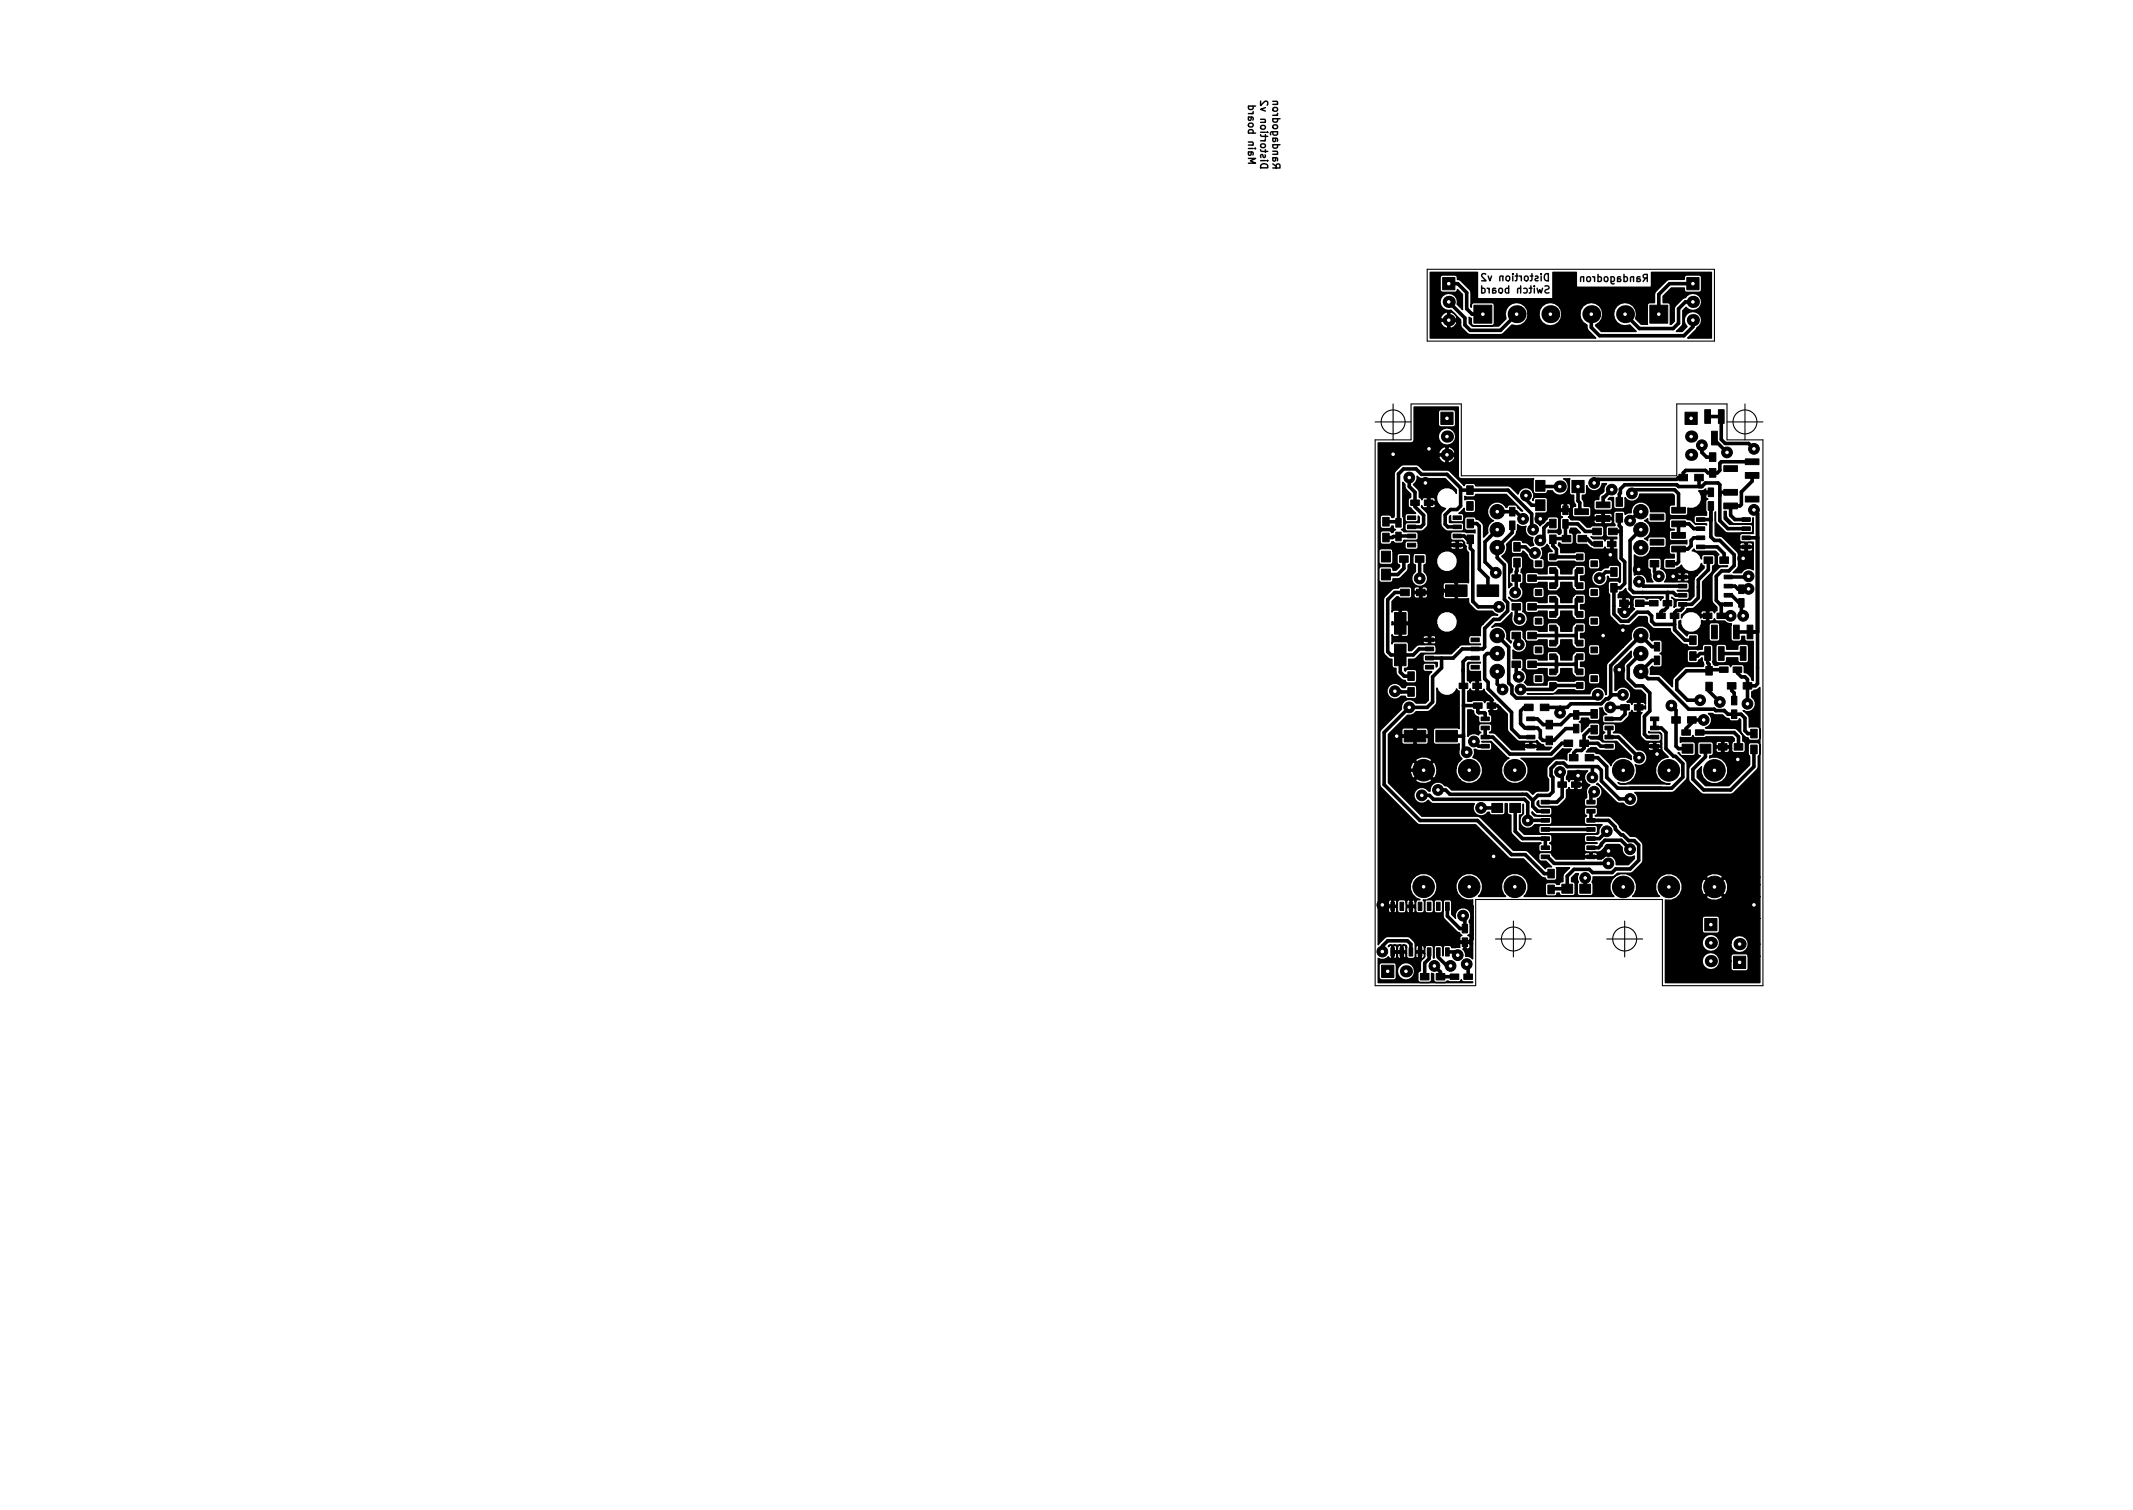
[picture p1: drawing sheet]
<svg xmlns="http://www.w3.org/2000/svg" width="297mm" height="210mm" viewBox="0 0 297 210" stroke-linecap="round" stroke-linejoin="round" font-family="sans-serif">
<defs><g id="words">
<g font-size="1.4">
<text x="177.2" y="23.3" transform="rotate(-90 177.2 23.3)">Randagodron</text>
<text x="215.3" y="39.1">Distortion v2</text>
</g>
</g></defs>
<g fill="none" stroke="#000" stroke-width=".2">
<path d="M173.8 19.8h.7v.3l-.1 .1M173.8 16.3h.7v.4M173.8 18.5h1M173.8 15.8h.7M173.8 14.8h1M173.9 18.5l-.1-.3 .2-.1 .5 .1v.3M173.9 17.2h.4h.2v.3l-.2 .2h-.3l-.2-.2zM173.9 16.3l-.1 .3 .2 .2 .2-.1 .1-.4M173.9 14.8l-.1 .3 .2 .1h.5v-.4M174.5 15.5l-.2 .3M175.5 18.7l.2 .3h.8M175.5 16.6l.7 .1v.2l-.1 .1"/>
<path d="M175.5 14.1v.6l.8-.6 .2 .2v.4M175.5 19.6h.7M175.5 18.4h.7M175.5 17h.7M175.6 17.6l.4-.1 .2 .1v.2l-.2 .2h-.3l-.2-.2zM176.2 15l-.7 .2 .7 .3M177.2 16.5h1M173.8 22.1h1l-.7 .3 .7 .3h-1M173.8 21.2h.7v.4M173.8 20.7h.7M173.8 20.2h.7M173.9 21.2l-.1 .3 .2 .1h.2l.1-.4"/>
<path d="M174.8 20.7h.1M175.5 20.8l.2 .3h.8M175.5 22.4h.7M175.6 23a.54 .54 0 0 1 .6-.2 .54 .54 0 0 1 .3 .6h-1zM175.6 20.1l.4-.1 .2 .1v.3l-.2 .2h-.3l-.2-.2zM176.2 21.6v.2l-.1 .1h-.2l-.1-.3h-.2v.3M177.2 23.4h1v-.5l-.3-.1-.1 .1-.1 .5M177.2 20.2h1M206.3 39.8v1M206.9 38.2l-.4-.1-.2 .3 .7 .7h-.7M207.2 38.4l.3 .7 .2-.7M209.3 38.5l-.2-.1-.2 .1v.6"/>
<path d="M209.3 38.4v.7M209.8 38.5l.1-.1 .3 .1v.4l-.1 .2h-.2l-.1-.1zM210.1 39.8v1M210.7 38.1v.1M210.7 38.4v.7M211 38.4h.4M211.2 38.1v.9l-.2 .1M211.6 38.4l.3 .2M211.8 39.8v1M211.9 38.4v.7M212.4 38.5l.2-.1 .2 .2v.3l-.2 .2h-.2l-.1-.2zM213.1 38.4h.4"/>
<path d="M213.2 39.8v.9l-.2 .1M213.3 38.1v.9l-.2 .1M213.7 39.8v.1M213.8 38.5l.2-.1 .2 .2-.1 .1-.3 .1v.3h.4M214.6 38.1v.1M214.6 38.4v.7M215.1 39.8h.4l.2 .2-.1 .2-.4 .2v.3l.1 .1h.4M224.3 38.5v.8l.2 .2h.3M224.3 38.6l.3-.1 .2 .2-.1 .5h-.4M225.3 38.8h.3l.1 .2-.1 .2h-.3M225.7 38.6h-.4v.6M226.2 38.6l.2-.1 .2 .2-.1 .5h-.3"/>
<path d="M226.2 38.2v1M227.5 38.6l-.2-.1-.2 .1v.6M227.5 38.5v.7M228 38.8h.3l.1 .2-.1 .2h-.3M228.4 38.6h-.4v.6M229.2 38.7l-.4 .5M229.4 38.7h-.5l-.1-.2 .1-.2 .5-.1v1M206.3 40.2l.3-.1 .2 .2-.1 .5h-.4M207.1 40.1l.3 .2M207.4 40.1v.7M207.9 40.4h.3l.1 .2-.1 .2h-.3M208.3 40.2h-.4v.6"/>
<path d="M208.8 40.2l.2-.1 .2 .2v.3l-.2 .2h-.2l-.1-.2zM210.1 40.2l-.3-.1-.2 .2 .1 .5h.4M211.8 40.2l-.2-.1-.2 .1-.1 .6M212.2 40.2l.3-.1 .2 .2-.1 .5h-.4M213 40.1h.3M213.7 40.1v.7M214 40.1l.2 .7 .2-.5 .2 .5 .2-.7"/>
</g>
<g fill="none" stroke="#000" stroke-width=".15">
<path d="M198.8 37.5h40v10h-40zM191.5 58.7h5M194 56.2v5M196.5 56.2h7v10h30v-10h7v5h5v76h-14v-12h-26v12h-14v-76h5zM240.5 58.7h5M243 56.2v5M208.3 130.7h5M210.8 128.2v5M223.8 130.7h5M226.3 128.2v5"/>
<circle cx="194" cy="58.7" r="1.67"/>
<circle cx="243" cy="58.7" r="1.67"/>
<circle cx="210.8" cy="130.7" r="1.67"/>
<circle cx="226.3" cy="130.7" r="1.67"/>
</g>
<g fill="#000" stroke="#000" stroke-width=".14">
<path d="M200.7 57.4h1.7v1.7h-1.7zM200.9 38.6h1.7v1.7h-1.7zM205.3 42.5h2.5v2.5h-2.5zM229.8 42.5h2.5v2.5h-2.5zM234.7 57.4h1.7v1.7h-1.7zM234.9 38.6h1.7v1.7h-1.7zM237.4 57h.8v1.9h-.8zM239.3 57h.8v1.9h-.8zM192.4 76.7h1.2v1.5h-1.2zM192.6 74.2h.9v1.2h-.9zM192.6 72h.9v1.2h-.9zM194.4 74.1h.7v1.2h-.7z"/>
<path d="M194.4 72.2h.7v1.2h-.7zM194.9 77.4h1.2v.9h-1.2zM196.5 69.6h1.2v.8h-1.2zM196 71.8h1.1v.5h-1.1zM196 73.1h1.1v.5h-1.1zM196 74.4h1.1v.5h-1.1zM196 75.6h1.1v.6h-1.1zM197.1 77.4h1.2v.9h-1.2zM198.4 69.6h1.2v.8h-1.2zM202.4 75.6h1.1v.6h-1.1zM202.4 74.4h1.1v.5h-1.1zM202.4 73.1h1.1v.5h-1.1z"/>
<path d="M202.4 71.8h1.1v.5h-1.1zM204.3 69.8h.9v1.2h-.9zM204.3 67.6h.9v1.2h-.9zM204.3 72.3h.9v1.2h-.9zM204.3 74.5h.9v1.2h-.9zM210.8 77.7h.9v1.2h-.9zM210.8 75.5h.9v1.2h-.9zM210.2 70.6h.8v1.2h-.8zM210.2 72.5h.8v1.2h-.8zM213.9 69.6h1.3v1.5h-1.3zM213.9 66.9h1.3v1.5h-1.3zM213.8 78.1h.9v.8h-.9z"/>
<path d="M215.8 72.3h.9v1.2h-.9zM215.8 74.5h.9v1.2h-.9zM215.8 77.1h.9v.8h-.9zM215.8 79h.9v.8h-.9zM217.6 70.4h.8v1.2h-.8zM217.6 72.3h.8v1.2h-.8zM217.6 74.5h1.2v.9h-1.2zM218.9 66.9h1.7v1.7h-1.7zM219.6 79h.9v.8h-.9zM219.6 77.1h.9v.8h-.9zM219.8 74.5h1.2v.9h-1.2zM219.3 70.8h1.9v.8h-1.9z"/>
<path d="M221.6 78.1h.9v.8h-.9zM221.8 73.5h1.2v.9h-1.2zM222 75.4h1.2v.7h-1.2zM224 73.5h1.2v.9h-1.2zM222.3 69.9h1.9v.8h-1.9zM222.3 71.8h1.9v.8h-1.9zM223.9 75.4h1.2v.7h-1.2zM224.3 79h.9v1.2h-.9zM225.1 69.3h.9v1.2h-.9zM225.1 71.5h.9v1.2h-.9zM229.8 78h1.2v.9h-1.2zM229.8 75.1h1.9v.8h-1.9z"/>
<path d="M229.8 71.6h1.9v.8h-1.9zM232 78h1.2v.9h-1.2zM233.8 66h1.2v.9h-1.2zM232.8 74.1h1.9v.8h-1.9zM232.8 76h1.9v.8h-1.9zM232.8 70.6h1.9v.8h-1.9zM232.8 72.5h1.9v.8h-1.9zM236 66h1.2v.9h-1.2zM236.3 72.1h1.1v.5h-1.1zM236.3 73.4h1.1v.5h-1.1zM236.3 74.6h1.1v.5h-1.1zM236.3 75.9h1.1v.5h-1.1z"/>
<path d="M237.9 69.8h.7v1.2h-.7zM237.9 67.9h.7v1.2h-.7zM238.1 65.2h.9v1.2h-.9zM238.1 63h.9v1.2h-.9zM237.3 77.5h1.2v.9h-1.2zM238.4 60h.8v1.9h-.8zM240.1 70h1.9v.8h-1.9zM240.1 68.1h1.9v.8h-1.9zM239.5 77.5h1.2v.9h-1.2zM240.1 64.8h1.9v.8h-1.9zM243.1 69.1h1.9v.8h-1.9zM242.6 75.9h1.1v.5h-1.1z"/>
<path d="M242.6 74.6h1.1v.5h-1.1zM242.6 73.4h1.1v.5h-1.1zM242.6 72.1h1.1v.5h-1.1zM243.1 63.9h1.9v.8h-1.9zM243.1 65.8h1.9v.8h-1.9zM192.4 79.2h1.2v1.5h-1.2zM195.1 82h1.2v.9h-1.2zM194.2 89.7h1.6v3h-1.6zM194.2 85.3h1.6v3h-1.6zM196.1 95.7h.9v1.2h-.9zM196.1 93.5h.9v1.2h-.9zM197.3 82h1.2v.9h-1.2z"/>
<path d="M198.5 88.8h1.1v.5h-1.1zM198.5 90.1h1.1v.5h-1.1zM198.5 91.4h1.1v.5h-1.1zM198.5 92.6h1.1v.6h-1.1zM201.3 81.4h3v1.6h-3zM203.2 95.1h1.2v.8h-1.2zM204.9 92.6h1.1v.6h-1.1zM204.9 91.4h1.1v.5h-1.1zM204.9 90.1h1.1v.5h-1.1zM204.9 88.8h1.1v.5h-1.1zM205.1 95.1h1.2v.8h-1.2zM205.2 97.9h1.2v.7h-1.2z"/>
<path d="M205.7 81.4h3v1.6h-3zM207.1 97.9h1.2v.7h-1.2zM206.3 99.8h1.1v.5h-1.1zM210.6 80h1.2v.9h-1.2zM210.6 84h1.2v.9h-1.2zM210.6 88h1.2v.9h-1.2zM210.6 92h1.2v.9h-1.2zM212.8 80h1.2v.9h-1.2zM212.8 84h1.2v.9h-1.2zM212.8 88h1.2v.9h-1.2zM212.8 92h1.2v.9h-1.2zM212.3 98h1.2v.9h-1.2z"/>
<path d="M212.6 99.8h1.1v.5h-1.1zM213.8 82.1h.9v.8h-.9zM213.8 86.1h.9v.8h-.9zM213.8 90.1h.9v.8h-.9zM213.8 94.1h.9v.8h-.9zM214.5 98h1.2v.9h-1.2zM215.8 81.1h.9v.8h-.9zM215.8 83h.9v.8h-.9zM215.8 85.1h.9v.8h-.9zM215.8 87h.9v.8h-.9zM215.8 89.1h.9v.8h-.9zM215.8 91h.9v.8h-.9z"/>
<path d="M215.8 93.1h.9v.8h-.9zM215.8 95h.9v.8h-.9zM219.6 83h.9v.8h-.9zM219.6 81.1h.9v.8h-.9zM219.6 87h.9v.8h-.9zM219.6 85.1h.9v.8h-.9zM219.6 91h.9v.8h-.9zM219.6 89.1h.9v.8h-.9zM219.6 95h.9v.8h-.9zM219.6 93.1h.9v.8h-.9zM221.6 98.8h.9v1.2h-.9zM221.6 82.1h.9v.8h-.9z"/>
<path d="M221.6 86.1h.9v.8h-.9zM221.6 90.1h.9v.8h-.9zM221.6 94.1h.9v.8h-.9zM223.5 99.8h1.1v.5h-1.1zM224.3 81.2h.9v1.2h-.9zM225.7 98.1h1.2v.8h-1.2zM225.6 83.5h1.2v.9h-1.2zM227.6 98.1h1.2v.8h-1.2zM227.8 83.5h1.2v.9h-1.2zM229.7 83.6h1.2v.8h-1.2zM230.4 91.3h.7v1.2h-.7zM230.4 89.4h.7v1.2h-.7z"/>
<path d="M229.9 99.8h1.1v.5h-1.1zM231.6 83.6h1.2v.8h-1.2zM230.7 85.4h1.2v.7h-1.2zM232.8 99.8h1.2v.9h-1.2zM233.8 80.1h1.1v.5h-1.1zM233.8 81.4h1.1v.5h-1.1zM233.8 82.6h1.1v.5h-1.1zM233.8 83.9h1.1v.5h-1.1zM232.6 85.4h1.2v.7h-1.2zM235 99.8h1.2v.9h-1.2zM235.3 90.7h.9v1.2h-.9zM235.3 88.5h.9v1.2h-.9z"/>
<path d="M237.4 90h.8v1.9h-.8zM237.6 95h.9v1.2h-.9zM237.6 92.8h.9v1.2h-.9zM238.4 87h.8v1.9h-.8zM237.2 85.4h1.2v.7h-1.2zM239.3 90h.8v1.9h-.8zM240.1 83.9h1.1v.5h-1.1zM240.1 82.6h1.1v.5h-1.1zM240.1 81.4h1.1v.5h-1.1zM240.1 80.1h1.1v.5h-1.1zM239.1 85.4h1.2v.7h-1.2zM239.5 92.9h1.2v.7h-1.2z"/>
<path d="M240.6 95h1.2v.9h-1.2zM241.1 96.9h.8v1.2h-.8zM241.1 98.8h.8v1.2h-.8zM242.1 83.3h.8v1.2h-.8zM242.1 81.4h.8v1.2h-.8zM241.4 87h.8v1.9h-.8zM241.4 92.9h1.2v.7h-1.2zM242.4 90h.8v1.9h-.8zM242.8 95h1.2v.9h-1.2zM243.3 87h.8v1.9h-.8zM195.6 101.7h3v1.6h-3zM200 101.7h3v1.6h-3z"/>
<path d="M206.3 101.1h1.1v.5h-1.1zM206.3 102.4h1.1v.5h-1.1zM206.3 103.6h1.1v.6h-1.1zM207.8 111.9h1.5v1.2h-1.5zM210.3 111.9h1.5v1.2h-1.5zM212.6 103.6h1.1v.6h-1.1zM212.6 102.4h1.1v.5h-1.1zM212.6 101.1h1.1v.5h-1.1zM215.3 102.5h.9v1.2h-.9zM215.3 100.3h.9v1.2h-.9zM214.6 119.1h1.2v.5h-1.2zM214.6 117.8h1.2v.5h-1.2z"/>
<path d="M214.6 115.2h1.2v.6h-1.2zM214.6 114h1.2v.5h-1.2zM214.6 112.7h1.2v.5h-1.2zM214.6 111.4h1.2v.5h-1.2zM214.6 116.5h1.2v.5h-1.2zM217 108.9h1.2v.7h-1.2zM218.6 105h1.2v.9h-1.2zM218.9 108.9h1.2v.7h-1.2zM217.8 103h1.2v.9h-1.2zM219.1 100.8h.8v1.2h-.8zM219.1 98.9h.8v1.2h-.8zM220.8 105h1.2v.9h-1.2z"/>
<path d="M220 103h1.2v.9h-1.2zM221.6 101h.9v1.2h-.9zM221 111.4h1.1v.5h-1.1zM221 112.7h1.1v.5h-1.1zM221 114h1.1v.5h-1.1zM221 115.2h1.1v.6h-1.1zM221 116.5h1.1v.5h-1.1zM221 117.8h1.1v.5h-1.1zM221 119.1h1.1v.5h-1.1zM223.5 101.1h1.1v.5h-1.1zM223.5 102.4h1.1v.5h-1.1zM223.5 103.6h1.1v.6h-1.1z"/>
<path d="M229.9 103.6h1.1v.6h-1.1zM229.9 102.4h1.1v.5h-1.1zM229.9 101.1h1.1v.5h-1.1zM234.2 101.6h1.2v.8h-1.2zM234.3 103.6h1.5v1.3h-1.5zM236.1 101.6h1.2v.8h-1.2zM236.8 103.6h1.5v1.3h-1.5zM239.3 103.5h1.2v.9h-1.2zM241.5 103.5h1.2v.9h-1.2zM243.8 101.5h.9v1.2h-.9zM243.8 103.7h.9v1.2h-.9zM192.4 134.4h1.7v1.7h-1.7z"/>
<path d="M193.7 132h.5v1.1h-.5zM193.7 125.6h.5v1.2h-.5zM195 132h.5v1.1h-.5zM195 125.6h.5v1.2h-.5zM196.2 132h.5v1.1h-.5zM196.2 125.6h.5v1.2h-.5zM197.8 135.5h1.2v.9h-1.2zM197.5 132h.5v1.1h-.5zM197.5 125.6h.5v1.2h-.5zM198.8 132h.5v1.1h-.5zM198.8 125.6h.5v1.2h-.5zM200 135.5h1.2v.9h-1.2z"/>
<path d="M200 132h.5v1.1h-.5zM200 125.6h.5v1.2h-.5zM201.3 132h.5v1.1h-.5zM201.3 125.6h.5v1.2h-.5zM202 135.6h1.2v.8h-1.2zM203.6 130.6h.8v1.2h-.8zM203.6 128.7h.8v1.2h-.8zM203.9 135.6h1.2v.8h-1.2zM215.6 123.2h.9v1.2h-.9zM215.6 121h.9v1.2h-.9zM217.5 123.1h1.5v1.3h-1.5zM220 123.1h1.5v1.3h-1.5z"/>
<path d="M237.4 127.9h1.7v1.7h-1.7zM241.4 133.1h1.7v1.7h-1.7z"/>
<circle cx="194" cy="63.2" r=".75"/>
<circle cx="196.3" cy="66.5" r=".75"/>
<circle cx="198.5" cy="67.2" r=".75"/>
<circle cx="199" cy="62.5" r=".75"/>
<circle cx="208.3" cy="79.7" r=".75"/>
<circle cx="208.5" cy="73.7" r="1"/>
<circle cx="208.5" cy="71.2" r="1"/>
<circle cx="208.5" cy="76.2" r="1"/>
<circle cx="212.1" cy="72.2" r=".75"/>
<circle cx="212.5" cy="69" r=".75"/>
<circle cx="213.5" cy="73.7" r=".75"/>
<circle cx="213.8" cy="77" r=".75"/>
<circle cx="214.5" cy="75.2" r=".75"/>
<circle cx="214.5" cy="72.2" r=".75"/>
<circle cx="222" cy="67.2" r=".75"/>
<circle cx="224.3" cy="77.2" r=".75"/>
<circle cx="224.5" cy="68.2" r=".75"/>
<circle cx="227" cy="72.5" r=".75"/>
<circle cx="227.3" cy="68.7" r=".75"/>
<circle cx="228.2" cy="79.3" r=".75"/>
<circle cx="228.5" cy="73.7" r="1"/>
<circle cx="228.5" cy="71.2" r="1"/>
<circle cx="228.5" cy="76.2" r="1"/>
<circle cx="237" cy="62" r=".75"/>
<circle cx="240.5" cy="63" r=".75"/>
<circle cx="242.8" cy="77.7" r=".75"/>
<circle cx="244.3" cy="71" r=".75"/>
<circle cx="244.3" cy="62.5" r=".75"/>
<circle cx="194.3" cy="96.2" r=".75"/>
<circle cx="196.3" cy="98.5" r=".75"/>
<circle cx="197.7" cy="80.5" r=".75"/>
<circle cx="208.5" cy="88.5" r="1"/>
<circle cx="208.5" cy="93.5" r="1"/>
<circle cx="208.5" cy="91" r="1"/>
<circle cx="208.8" cy="84.5" r=".75"/>
<circle cx="209.3" cy="96" r=".75"/>
<circle cx="211" cy="82.5" r=".75"/>
<circle cx="211.5" cy="94.2" r=".75"/>
<circle cx="211.5" cy="89.7" r=".75"/>
<circle cx="211.6" cy="86.2" r=".75"/>
<circle cx="211.8" cy="96" r=".75"/>
<circle cx="217.3" cy="99.2" r=".75"/>
<circle cx="222.5" cy="96.7" r=".75"/>
<circle cx="222.8" cy="80.5" r=".75"/>
<circle cx="223.3" cy="88.5" r=".75"/>
<circle cx="224.3" cy="98.5" r=".75"/>
<circle cx="225.5" cy="93.2" r=".75"/>
<circle cx="226" cy="96.7" r=".75"/>
<circle cx="226" cy="87.7" r=".75"/>
<circle cx="226.3" cy="85.2" r=".75"/>
<circle cx="228.3" cy="81" r=".75"/>
<circle cx="228.5" cy="88.5" r="1"/>
<circle cx="228.5" cy="93.5" r="1"/>
<circle cx="228.5" cy="91" r="1"/>
<circle cx="231" cy="80.2" r=".75"/>
<circle cx="232.8" cy="98.2" r=".75"/>
<circle cx="233" cy="80.2" r=".75"/>
<circle cx="236.8" cy="97.5" r=".75"/>
<circle cx="239.5" cy="97.7" r=".75"/>
<circle cx="241" cy="85.7" r=".75"/>
<circle cx="242.8" cy="85.7" r=".75"/>
<circle cx="243.4" cy="98" r=".75"/>
<circle cx="243.5" cy="82" r=".75"/>
<circle cx="243.5" cy="80.2" r=".75"/>
<circle cx="194.5" cy="102.5" r=".75"/>
<circle cx="198" cy="110.7" r=".75"/>
<circle cx="198.3" cy="107.2" r="1.5"/>
<circle cx="200.3" cy="110" r=".75"/>
<circle cx="204.3" cy="104.7" r=".75"/>
<circle cx="204.6" cy="107.2" r="1.5"/>
<circle cx="205.3" cy="103.2" r=".75"/>
<circle cx="206.3" cy="112.5" r=".75"/>
<circle cx="208" cy="119.2" r=".75"/>
<circle cx="211" cy="107.2" r="1.5"/>
<circle cx="212.8" cy="114.2" r=".75"/>
<circle cx="217.3" cy="107.5" r=".75"/>
<circle cx="219.8" cy="108" r=".75"/>
<circle cx="221.8" cy="108.2" r=".75"/>
<circle cx="222" cy="110.2" r=".75"/>
<circle cx="223.8" cy="115.7" r=".75"/>
<circle cx="224" cy="118.5" r=".75"/>
<circle cx="226.1" cy="107.3" r="1.5"/>
<circle cx="227" cy="111.2" r=".75"/>
<circle cx="227" cy="118.2" r=".75"/>
<circle cx="228.3" cy="105.5" r=".75"/>
<circle cx="230.8" cy="105" r=".75"/>
<circle cx="232.4" cy="107.3" r="1.5"/>
<circle cx="237.3" cy="100.2" r=".75"/>
<circle cx="238.8" cy="107.3" r="1.5"/>
<circle cx="242" cy="105.7" r=".75"/>
<circle cx="192.5" cy="132.5" r=".75"/>
<circle cx="192.5" cy="126" r=".75"/>
<circle cx="198.3" cy="123.5" r="1.5"/>
<circle cx="199.8" cy="134.5" r=".75"/>
<circle cx="202" cy="134.5" r=".75"/>
<circle cx="203" cy="133" r=".75"/>
<circle cx="203.8" cy="127.5" r=".75"/>
<circle cx="204.3" cy="134.2" r=".75"/>
<circle cx="204.6" cy="123.5" r="1.5"/>
<circle cx="211" cy="123.5" r="1.5"/>
<circle cx="220.8" cy="122.2" r=".75"/>
<circle cx="224" cy="120.2" r=".75"/>
<circle cx="226.1" cy="123.5" r="1.5"/>
<circle cx="232.4" cy="123.5" r="1.5"/>
<circle cx="238.8" cy="123.5" r="1.5"/>
<circle cx="244.3" cy="126" r=".75"/>
</g>
<g fill="#000">
<circle cx="201.8" cy="42" r=".85"/>
<circle cx="201.8" cy="44.6" r=".85"/>
<circle cx="211.2" cy="43.7" r="1.25"/>
<circle cx="215.9" cy="43.7" r="1.25"/>
<circle cx="221.6" cy="43.7" r="1.25"/>
<circle cx="226.3" cy="43.7" r="1.25"/>
<circle cx="235.8" cy="42" r=".85"/>
<circle cx="235.8" cy="44.6" r=".85"/>
<circle cx="201.5" cy="60.8" r=".85"/>
<circle cx="201.5" cy="63.3" r=".85"/>
<circle cx="217.2" cy="67.7" r=".85"/>
<circle cx="235.5" cy="63.3" r=".85"/>
<circle cx="235.5" cy="60.8" r=".85"/>
<circle cx="195.8" cy="135.2" r=".85"/>
<circle cx="238.3" cy="131.3" r=".85"/>
<circle cx="238.3" cy="133.8" r=".85"/>
<circle cx="242.3" cy="131.5" r=".85"/>
</g>
<g fill="none" stroke="#000" stroke-width=".5">
<path d="M201.8 39.5h1.2l1.3 1.2v2.3l.7 .7h1.5M235.8 39.5h-3.3l-1.5 1.5v2.7M201.8 42l2.2 2.3v.9l.8 .8h4.2l2.2-2.3M221.6 43.7v1.9l1.2 1.1h11.7l1.3-1.2v-.9M235.8 42h-1.1l-.9 1v2l-.8 .7h-4.7l-2-2M237.8 58h1.9v3.2l.6 .5h3.2l.8 .8M193 72.6h1.6l.2 .2v-6.8l.7-.7h1.7l.8 .7h3.5l1.9 1.9v2.5l-.5 .5h-.9l-.7 .8v1.3l.3 .4h1.3M195.5 77.8v1.3l-.8 .9h-1.7M196.3 66.5v1.2l.8 .8v2l1.2 1.2v1.3l-.4 .4h-1.3M196.6 74.6h-1.8l-.7 .1-.2 .1h-.9M197.7 77.8v2.7M198.5 67.2l.5 .5v3.2l1 1.1v2.2l1.7 1.7h1.2"/>
<path d="M199 62.5h-4.2l-.8 .7M202.9 74.6h1l.5 .5h.4v1.2l.3 .4v7l.8 .8h2.9M203.4 68.2h6.6l3.3 3.3v2l.2 .2M204.8 72.9h.9l.3 .3v6l1.2 1.2v1.8M208.5 73.7l-1.7 1.7v2.8l1.5 1.5M208.5 71.2h2.6l1 1M210.6 73.1v1l-2.1 2.1v1.5l1 1v4.8l.5 .4v1.2l-1.2 1.1h-.8l-1.2 1.3v2.6l-.3 .3h-2.9l-1.2 1.2h-3.3M211.3 76.1h1.1l.9 .9h.5M211.3 78.3l-.1 4-.2 .2M212.5 69v.5l.8 .8h1.2M214.5 67.6l.1 .1h2.6M216.3 72.9h-.7l-.6 .6v1.2l-.5 .5"/>
<path d="M216.8 79.4v2.1M219.5 79.4v2.1M219.8 67.7v2l.2 .3v1.2M220.4 75h.6l.8 .7h.8M222.4 74h-1.6l-1.1-1.1h-1.7v1.9l.2 .2h-1.8l-.1 .1v.9l.5 .5v1h2.7M223.3 72.2h-4.4l-.1-.2v-1h-.7h-1.6l-.7 .7h-.8l-.5 .5M224.5 75.7v1.3l-.2 .2M224.5 68.2l-1.1 1h-.1v1.1M224.6 74h1.2M224.8 79.6h-1.2l-.8 .9M225.5 69.9v-1.1l.2-.2v-.5l.6-.6h7.2l.3 .2h3.2l.5-.5h1.8l.2 .3v5l1.1 1.1h2.6M225.5 72.1v1.1l.3 .2v4.3l.5 .5v3l-.6 .6h-.9v3.7l1 1h1l1.2-1.3h1.5l.5 .5v.8l.5 .4h2.7"/>
<path d="M227.3 68.7l.5-.5h5.4l.6 .5v2.3M228.5 73.7l-1.5 1.5v6.8l.5 .5h5.5l.4 .4h.9M228.5 71.2h-.2l-1.3 1.3M230.4 78.5v1.1l.6 .6M233.8 76.4v1.8l-.3 .3h-.9M233.8 76.4l.1 .1M236.6 66.5v1.2M236.8 72.3h1.5M236.8 74.9h-.9l-.4 .3v.8l-.4 .4h-1.3M236.8 73.6h-.9l-.7-.7h-1.4v1.6M236.8 76.2h2.4l.9 .9v.9M237 62v1l.7 .6h.8"/>
<path d="M237.9 78v1.3l-1.4 1.4v2.5l-.9 1h-1.3v.5l-.3 .3h-.5l-.3 .3v2.4l1.5 1.4h1.1M238.3 70.4v4.3l.5 .5h.7l2 2v1.5l-.7 .8h-1l-.8 .7v3.4l.7 .7M238.3 68.5h-.6l-.4 .5v1l-2 2h-3v4.2l-.9 .8h-1.4l-1 1v.5l-.8 .8M238.8 61v.2l1.7 1.8M239.5 68.5h1.5M243.2 74.9h1.6M243.2 76.2v1.1l-.4 .4M244 66.2v.8l-1.5 1.5v1.7l-.2 .2h-1.3v1.3l.6 .6h1.6M244 64.3h-4.3l-.2 .2v1l-.3 .3h-1.3l-.4-.3h-2.7l-.4 .3v.7h-.6l-.3 .2h-11l-.5 .5M244.3 71l.5 .5v23.7l-.3 .3h-1.1M194.3 96.2l2.2 .1M195 86.8h1.6l.7 .7v.8l.7 .8h1.1"/>
<path d="M195 91.2v2.4l.6 .5h.9M195.7 82.5h-1.4l-1 1v7.2l.4 .5h3.1l.8-.8h1.5M200.8 91.6v1.4l-1.3 1.2v3.5l-.7 .8h-2.5l-3.5 3.5v7.2l5 5h8l4.7 4.8h1.9l2.7 2.6h.9M202.8 82.2h-2.8l-.2 .3h-1.9v.9l-.4 .4v2.4l-.7 .8M203.8 98.2h2v.9l.1 .1h.8l.1 .1v.8M205.4 91.6h-1.1l-.5 .5v12.2l.5 .4M205.7 95.5v.9l.6 .6h1l.4 .4v1.7l1 1v1.8l2 2h2.5M208.3 88.5h.7M208.5 88.5l1.6 1.6v5l.5 .4v1.1l.6 .6h10.9l.4-.5M208.5 93.5v1.7l.8 .8M208.5 91h-1.4l-.3 .3v3.2l.4 .5v.9l3.3 3.3v2.3l1.1 1.1h1.6M211.2 84.5v1.2l.4 .5"/>
<path d="M211.2 88.5v.9l.3 .3M211.2 92.5v1.4l.3 .3M212.9 98.5h-.6l-.5 .5v1.7l.6 .7h1.7l.4 .3v1l.4 .4h1.5l1.7-1.7h1.4M213.4 84.5h6.1M213.4 88.5h6.1M213.4 80.5h6.1M213.4 92.5h6.1M216.8 83.4v2.1M216.8 87.4v2.1M216.8 91.4v2.1M217.3 98.5v.7M219.5 83.4v2.1"/>
<path d="M219.5 87.4v2.1M219.5 91.4v2.1M219.5 95.4h-2.7l-.6 .6h-4.4M222 99.4h-2.3l-.2 .1h-.8l-1.3 1.4h-2.5l-.8-.8h-.9M224.3 98.5h2M225.5 93.2v1l2.7 2.7v6.3l.7 .7h1.5v.8l.4 .3M226 96.7h-1.5l-.5 .6h-.3l-.7 .7h-4.2l-.5 .5h-3.2M226 87.7h-2l-.7 .8M226.2 84v1.1l.1 .1M226.3 98.2v1.2l-.6 .7h-1.6M228.3 81l.6 .6h5.4M228.4 84h1.9"/>
<path d="M228.5 91l-1.7 1.7v1.8l1 1h1l1 1v2.5l-.8 .7v2.5l.4 .4h1M230.8 91.9h-.7l-1.6 1.6 1 1h1.4l4.3 4.2h3.5l.2 .2h1.2l.5 .5h1.9l.5 .6v1.7l.4 .4h.9M230.8 90h-.7l-1.6-1.5-4.2 4.2v4.2M232.2 82.5v2l-.4 .5h-.3l-.2 .2v.5M232.8 98.2l.6 .7v5l.4 .3h1.2M233 80.2l.1 .1h1.2M235.8 91.3h.6l.4-.3h1v1.3l.2 .2v.9M238 93.4h-3.1l-1.4 1.3v1.3l1.5 1.5h1.8M238 95.6v.6l1.5 1.5M239.6 84.2h1.1M239.7 84.3v1.4h1.3M239.7 91h3.1"/>
<path d="M239.8 84.2l-.1 .1M240.1 93.2h-1.9l-.2 .2M240.7 82.9h.4l1.1 1h.3v1.6l.3 .2M240.7 81.6h.9l.5 .4h1.4M241.2 95.5v.6l.3 .4v1M241.8 88h3M242 93.2v.5l.5 .5h.5l.4 .4v3.4M243.5 80.2l-.1 .1h-2.7M197.1 102.5h-2.6v3.7l1 1h2.8M198 110.7h1.1l.5 .6h12.7l.5 .4v2.5h2.4M200.3 110h1l.6 .6h10.7l.9 .9M201.5 102.5h2.3"/>
<path d="M205.3 103.2l.6 .7h.9M206.3 112.5h2.2M206.8 101.4v1.2h1.1l2.4 2.4h5.7l1.5-1.5h.9M208 119.2h-2.1l-3.4 3.5v1.6l1.2 1.2h.6l.7 .7v4.5l-.4 .5h-6.3l-.5 .5v1.5l-.5 .5h-1.5l-.6-.5v-.6h-1.3M211 112.5v3.2l1 1.1h3.2M213.5 111.5v.8l.6 .7h1.1M215.2 116.7v.1M215.2 116.8v1.2M215.2 119.3h.3l.9 .9h7.6M215.2 115.5h6.4M217.3 107.5l.3 .3v3.1l-.8 .8h-1.6M219.8 108l-.3 .3v.9"/>
<path d="M220.5 103.4l.1 .1M220.6 103.5h1.9l.4 .4h1.2M220.6 103.5h.1M221.6 113v1.2h2.4l1 1v.2l.8 .8h.2l.8 .8h.8l.6 .7v2.1l-1.2 1.2h-2l-.5 .5h-2.7l-.5-.5h-2.1l-.9 1v1.7h-2.2l-.1 .1M221.6 118h1l.9-1h2.3l1.2 1.2M221.8 106.7v1.5M222 101.6h-.6l-.8 .8v1.7l-.3 .4h-.8l-.3 .3v.7M222 110.2l-.4 .5v1M223.8 115.7l-1.1 1.1h-1.1M224 118.5l-.8 .8h-1.6M224.1 101.4v1.2h1.3l2.9 2.9M227 111.2h-1.5l-2.5-2.5v-1.5l-.5-.5h-4.2l-.5-.5h-1l-.8 .8v1l.3 .2v2l-.5 .5h-1.6l-.7 .8"/>
<path d="M230.4 100.1v1.3h1l.6 .6v2.2l1.1 1.1h.2l1.1 1v1.9l-1.6 1.5h-7.5l-1.5-1.5v-1.5l-1.3-1.2h-1.1M236.7 102h4.8l.6 .6v1.4M237.3 100.2h-1.7v.4l-.8 .8v.6M237.5 104.2v1.2l-1.7 1.7v1.4l1.5 1.5h3.7l3.3-3.3v-2.4M239.9 104v.9l.8 .8h1.3M192.5 126l.2 .2h1.2v1.2l.6 .6h1.5l.5-.5v-1.3M192.5 132.5v-.8l.8-.7h2.7l.5 .5v1.1M199 132.6v.9l-.6 .6v1.9M199.8 134.5l.8 .8v.7h2M200.3 132.6v.7l1.2 1.2h.5M201.6 132.6h1l.4 .4M201.6 126.2v1.4l1.7 1.7h.7v-1.6l-.2-.2"/>
<path d="M203.8 134.2h.5l.2 .2v1.6M220.8 122.2v1.5"/>
</g>
<path d="M199.2 37.9h6.5v3.7h10.6v-3.7h3.2v2.1h10.5v-2.1h8.3v9.2h-3.3l1.3-1.4a1.64 1.64 0 0 0 .7-1.1 1.21 1.21 0 0 0-1.7-1.1 1.21 1.21 0 0 0-.4 2l-.6 .6h-.8l.8-.9 .1-2 .4-.4a1.21 1.21 0 0 0 1.8 .1 1.21 1.21 0 0 0-.1-1.8 1.21 1.21 0 0 0-1.8 .3l-.4 .2-1.1 1.2v1.9l-.4 .4h-.2v-2.7l-.2-.2-.8-.1v-.9l1.2-1.1h1.7a.44 .44 0 0 0 .4 .6h1.7a.36 .36 0 0 0 .4-.4v-1.7l-.1-.2-.3-.1h-1.7a.36 .36 0 0 0-.4 .3v.3h-2l-.4 .2-1.7 1.7v1.3h-.6a.36 .36 0 0 0-.4 .4v2.6h-.8l-.8-.7a1.62 1.62 0 0 0-1.3-2.2 1.62 1.62 0 0 0-1.8 1.8 1.62 1.62 0 0 0 2.2 1.2l1 .9h-4.9l-.8-.8a1.61 1.61 0 0 0 .3-2.9 1.61 1.61 0 0 0-2.5 1.3h-2.5a1.6 1.6 0 0 0-1.6-1.6 1.6 1.6 0 0 0-1.6 1.6h-1.5a1.61 1.61 0 0 0-1.9-1.5 1.61 1.61 0 0 0-1.2 2.2l-1 1h-3.7l-.4-.4v-.8l.3 .1v.7a.36 .36 0 0 0 .4 .4h2.5a.36 .36 0 0 0 .3-.4v-2.5a.36 .36 0 0 0-.3-.4h-2.5a.36 .36 0 0 0-.4 .4v.3l-.1-2.3-1.4-1.4-.4-.2a.44 .44 0 0 0-.4-.6h-1.7a.36 .36 0 0 0-.4 .3v1.7a.36 .36 0 0 0 .4 .4h1.7a.36 .36 0 0 0 .4-.4l.7 .7v2.1l-.8-.7a1.2 1.2 0 0 0-1-1.6 1.2 1.2 0 0 0-1.3 1.3 1.2 1.2 0 0 0 1.4 1.1l1.1 1h-.2a1.05 1.05 0 0 0-1.3-.7 .87 .87 0 0 0-1 .9h1v-.9h.3v.9h1v-.2h.2l.3 .3v.4h-.5v-.2h-2.3a.84 .84 0 0 0 1 1v-1h.3v1a.97 .97 0 0 0 1-.8h.5v.3a2.07 2.07 0 0 0 1.1 1.4h4.7l1.4-1.4a1.59 1.59 0 0 0 2.2-1.5h1.5a1.6 1.6 0 0 0 1.6 1.7 1.6 1.6 0 0 0 1.6-1.7h2.5a1.6 1.6 0 0 0 1 1.6v.5l.2 .2 1 1.1h-23zM196.9 56.7h6.2v.7h-.4l-.1-.3-.2-.1h-1.7a.36 .36 0 0 0-.4 .4v1.7l.1 .3 .3 .1h1.7a.36 .36 0 0 0 .3-.4v-1.7h.4v3.4h-.4a1.22 1.22 0 0 0-1.7-1.1 1.22 1.22 0 0 0-.4 1.9 1.22 1.22 0 0 0 2-.4l.1-.4h.4v2.2h-.4a1.05 1.05 0 0 0-1.3-.8 .87 .87 0 0 0-1 1h1v-1h.3v1h.9l.1-.2h.4v.7h-.4l-.1-.2h-2.2l-.1 .2a.97 .97 0 0 0 1.1 .7v-.9h.3v.9l.1 .1 .5-.2 .4-.6h.4v2.5l.1 .3 .3 .2h10.1l-.1 .2v1.5l.1 .3 .3 .1h1.3a.36 .36 0 0 0 .3-.5h.7l.2 .3a1.21 1.21 0 0 0 1.8-.1 1.21 1.21 0 0 0-.4-1.8h.8l-.1 .2v1.7a.36 .36 0 0 0 .4 .4h.3v.7l.2 .7h-.7v-.2a.34 .34 0 0 0-.5 0l-.4-.1a.38 .38 0 0 0-.5 .3v.4l.1 .1h.5v-.7h.3v.7h.4l.1-.1v-.4h.7v.1h-.1a.36 .36 0 0 0-.4 .3v.8l.3 .4h2a.36 .36 0 0 0 .4-.4v-.8l-.1-.2-.3-.1h-.6a.92 .92 0 0 0-.2-1v-.5h.2a.36 .36 0 0 0 .4-.4v-1l.1 .3a1.11 1.11 0 0 0 1.2 .4 1.11 1.11 0 0 0 .8-1h.6l-.3 .7v.4l-.3 .3a.65 .65 0 0 0-.4 .8l-.5 .1-.2 .2-.1 .9a.36 .36 0 0 0 .4 .4h1.9l.3-.2 .1-.2-.1-.9-.2-.2-.4-.1 .3-.2h.5v1.2l.1 .3 .3 .1 1-.1 .2-.3v-1.2a1.11 1.11 0 0 0 1.2 .5 1.11 1.11 0 0 0 .9-1h4.6l.2 .2v1.3h-.5l-.2 .2v1.1l.3 .2h1.9a.36 .36 0 0 0 .4-.4v-.7l.1 .1a1.46 1.46 0 0 0 1.6-.7 1.46 1.46 0 0 0-.2-1.8 .9 .9 0 0 0 .9-.2l.1 .3h.8v.3h-.8l-.1 .1 .1 .5 .2 .2-.2 .1-.1 .2v1.2l.2 .3v.4l-1.6 .1-.2 .2v.6a.36 .36 0 0 0 .4 .4l1.4-.1v.2l-.3-.1h-1.3l-.7-.6-.4-.1-.2-.1h-2a.36 .36 0 0 0-.4 .3l.1 1 .2 .2h.5v.1h-.4a.36 .36 0 0 0-.4 .3v.8l.2 .3 .2 .1 2.1-.1v.5h-2.2l-.3 .3 .1 1 .2 .2h.5v.5h-1.2a.36 .36 0 0 0-.4 .3v.9l.3 .4h1.4l.9-.6a1.45 1.45 0 0 0 1.4 .9 1.45 1.45 0 0 0 1.3-1.1l.2 .2 .2 .1v.3l-.9 .9h-1.2l-.2-.3-1.4 .1a.25 .25 0 0 0-.1 .4h.7v-.4h.3v.4h.7v-.2h1.2l-.5 .6-2.4-.1a.28 .28 0 0 0-.1 .3 .28 .28 0 0 0 .3 .1h.4h.1v-.4h.3v.4h.1h.5l.1-.3h.7v2.4l-.6 .6-1.5-.1a.36 .36 0 0 0-.4 .4v.5l-.3 .2v-1.1l-.3-.2v-.2a.91 .91 0 0 0 1 .4h1.2l.2-.2 .1-.7a.36 .36 0 0 0-.4-.3l-1.3-.1h1.4l.2-.2 .1-.6a.36 .36 0 0 0-.4-.4h-3.1l.1-.1a1.11 1.11 0 0 0-.6-1.7l.1-1.2-.1-.2-.3-.1h-1.3l-.3 .3v.9l.2 .3 .2 .1 .1 .7a1.02 1.02 0 0 0 .3 1h-.8v-.2a1.11 1.11 0 0 0-1.8-.7v-2.8l.1 .1a1.35 1.35 0 0 0 2.2-1.1l1.9-.1 .2-.2 .1-.9a.36 .36 0 0 0-.4-.4l-2 .1-.2 .2-.1 .3-.4-.3a1.33 1.33 0 0 0 .9-1.3 1.33 1.33 0 0 0-.9-1.2l.4-.3a.41 .41 0 0 0 .4 .6l2-.1 .2-.2 .1-.9a.36 .36 0 0 0-.4-.4h-1.8v-.2a1.37 1.37 0 0 0-1.6-1.1 1.37 1.37 0 0 0-1.1 1.5h-.4l-.5 .2v-.2l-.2-.2h-1.2a.46 .46 0 0 0-.2 .5h-.1l-.3-.3h-.8l-.1 .1-1.2-.1-.2 .3v.3h1.1v-.5h.3v.5h1.1l.1-.3h.1v.7l-.2-.1h-2.5v.4l.2 .2h.8h.1v-.6h.3v.6h.1h.8l.2-.1 .1-.4h.1v.4l.2 .2v.2h-.9l-.3 .1-.1 .2v.9l.3 .4h1.3v.2h-.5l-.1 .1v1.3l.1 .1h.5v1.2l.1 .4h-2.5l-.2-.3-1-.1a.36 .36 0 0 0-.4 .4v.9h-.4a.36 .36 0 0 0-.3-.3h-.9l-.3 .1-.4 .4v.7h-1.5a1.16 1.16 0 0 0-.7-1.2h-.9l-.3 .1-.1 .2 .1 .9h-1.2l-.3-.2h-1.2l-.3 .1-.1 .2v.9l.2 .4h1.4l.3-.2h1.2v1h-.4l-.3-.3-1-.1a.36 .36 0 0 0-.4 .4l.1 .9 .3 .3h.9l.3-.2 .1-.2v-.8h.4l.3 .2h.9a1.15 1.15 0 0 0 .7-1.2h1.5v.7l.4 .4 .3 .1h.9a.36 .36 0 0 0 .3-.4v-.9l-.2-.2h-.5v-.6h.5l.2-.2v-1h.4l.4 .3 1-.1 .2-.2v-.9h2.5l.4 .4v.5l-.4-.3h-1l-.3 .1-.1 .2-.5 .1-.4 .3a1.12 1.12 0 0 0-1.4 1 1.12 1.12 0 0 0 1.3 1.2 1.12 1.12 0 0 0 1-1.4l.3 .4h1.1l.2-.2 .1-1.4h.1v2l-.2 .1-.3-.2h-1l-.3 .3v.9h-1.1l-.2-.3-1-.1a.36 .36 0 0 0-.4 .4v.9h-.4a.36 .36 0 0 0-.3-.3h-.9l-.3 .1-.4 .4v.7h-1.5a1.16 1.16 0 0 0-.7-1.2h-.9l-.3 .1-.1 .2 .1 .9h-1.2l-.3-.2h-1.2l-.3 .1-.1 .2v.9l.2 .4h1.4l.3-.2h1.2v1h-.4l-.3-.3-1-.1a.36 .36 0 0 0-.4 .4l.1 .9 .3 .3h.9l.3-.2 .1-.2v-.8h.4l.3 .2h.9a1.16 1.16 0 0 0 .7-1.2h1.5v.7l.4 .4 .3 .1h1l.2-.4v-.9l-.2-.2h-.5v-.6h.5l.2-.2v-1h.4l.4 .3 1-.1 .2-.2v-.9h1.1l.1 .5 .2 .2v2.7v.2l.3 .4h-1.7l-.2-.3-1-.1a.36 .36 0 0 0-.4 .4v.9h-.4a.36 .36 0 0 0-.3-.3h-.9l-.3 .1-.4 .4v.7h-1.5a1.16 1.16 0 0 0-.7-1.2h-.9l-.3 .1-.1 .2 .1 .9h-1.2l-.3-.2h-1.2l-.3 .1-.1 .2v.9l.2 .4h1.4l.3-.2h1.2v1h-.4l-.1-.3-.3-.1h-.9l-.3 .1-.1 .3v.8l.3 .3 1 .1 .3-.2 .1-.2v-.8h.4l.3 .2h.9a1.16 1.16 0 0 0 .7-1.2h1.5v.7l.4 .4 .3 .1h1l.2-.4v-.9l-.2-.2h-.5v-.6h.4a.36 .36 0 0 0 .3-.4v-.8h.4l.4 .3h.9l.2-.2 .1-.2v-.8h1.7l1 1a1.99 1.99 0 0 0 1.7-.2l1.1-1.1h1l.1 .2v.5a1.41 1.41 0 0 0 1.1 1h2.1l.2 .6 1.4 1.5 .2 .1h.5a.36 .36 0 0 0 .4 .4h.9l.3-.1 .1-.3v-1.2a.36 .36 0 0 0-.4-.3h-1l-.3 .3-1.1-1.1v-.9l.3-.1a1.47 1.47 0 0 0 1.4 1.7 1.47 1.47 0 0 0 1.5-1.7l.1 .1h.5l.1-.1v-.5h-.8v.2a1.43 1.43 0 0 0-1.4-1 1.43 1.43 0 0 0-1.3 1v-.5a1.3 1.3 0 0 0 .7-.8 1.52 1.52 0 0 0 1.1-.2l1.1-1.1v-2.5l1.4-1.4v-.8a.36 .36 0 0 0 .4-.4v-.9l-.1-.2-.3-.1h-1.2a.36 .36 0 0 0-.4 .3v.3l-.2-.5-.4-.4-.6-.2 .2-.3 .1 .3 .3 .1h2.6l.5 .4-.3 .3v.9l.2 .3 .2 .1h1.1l-.1 .1h-.7a2.07 2.07 0 0 0-1.4 1.1v3.6l.2 .4 .5 .5v.5l-.3 .1v.2l-.3-.3-1.5 .1a.34 .34 0 0 0-.1 .5h.8v-.5h.3v1.3v.1l.6-.1 .2-.2 .2 .3h1.2l.6 .3h.3l-.1 .2h-1.5l-.2-.3h-.9a.36 .36 0 0 0-.4 .3v1.9l.2 .4h1l.3-.2v-2.1h1.5v1.9l.2 .3 .2 .1h.9l.2-.2 .1-.5h.3l.1 .5 .2 .2h1v.7h-.7l-.2-.3h-.9a.36 .36 0 0 0-.4 .3v.4h-1.5l-.1-.5-.2-.2h-1l-.3 .3 .1 2.1 .2 .2h.9l.3-.2 .1-.5h1.5v.5l.2 .2h1.1l.2-.4v-1.9h.7v4.8l-.2-.1v-.1a1.17 1.17 0 0 0-1.1-1v-.7a.36 .36 0 0 0-.3-.4h-1.4l-.2 .3-.1-.2-.2-.1h-1.2l-.3 .1h-.4l-.3-.4 .1-2.2-.1-.2-.3-.1h-.9l-.2 .2-.1 .5-.5 .1-.3-.1h-.9l-.3 .1-.1 .2v1.2a.36 .36 0 0 0 .4 .4h1l.3-.4 .4-.3 .1 .5 .2 .5-.1 .2h-2.3l-.5 .2-1.5 1.5v1.1l-1.8-1.7h-1.3v-.8l.3-.3 .3 .1h.7l.3-.1 .1-.3v-1.3l-.3-.2 .2-.1 .1-.3v-1.3l-.4-.2h-.7l-.3 .1-.3-.3 .1-.1a1.37 1.37 0 0 0-1.5-1.7 1.37 1.37 0 0 0-1.2 1.8l-1.1 1.2h-3.3a.36 .36 0 0 0-.3-.4h-.9l-.3 .1-.1 .3v.9h-.4l-.2-.3h-1a1.16 1.16 0 0 0-.7 1.2h-1.5l-.1-.7-.3-.4-.3-.1h-.9l-.3 .2v1h-1.2l-.3-.2h-1.4l-.2 .3v.9a.36 .36 0 0 0 .4 .4h1.2l.3-.2h1.2v1h-.4a.36 .36 0 0 0-.4-.4h-.9l-.3 .1-.1 .3v.8a.36 .36 0 0 0 .4 .4h.9l.3-.2 .1-.2v-.8h.4l.3 .2h1l.5-.5 .1-.7h1.5a1.16 1.16 0 0 0 .7 1.2h.9l.2-.1 .1-.3v-.8a.36 .36 0 0 0-.3-.3h-.4v-.6h.5l.2-.2v-1h.4l.4 .3 1-.1 .2-.2v-.9h3.3l-2.4 2.4v1.6h-.9l-.1-.3-.2-.1h-.9l-.4 .3v1l.4 .3 1-.1 .2-.2v-.9h.9v2.6h-.1v-.2a1.11 1.11 0 0 0-1.1-.9 1.11 1.11 0 0 0-1.1 1h-8.7h3.5l.4-.2 .4-.4h2.3l.3 .2h.9l.3-.2v-1a.36 .36 0 0 0-.3-.3h-.9l-.3 .1h-2.3l-.3-.1h-.9l-.3 .2-.1 .5h-2.7l-.4-.4a1.07 1.07 0 0 0-.4-1.8l.2-.3v-.9a.36 .36 0 0 0-.3-.3h-1.1v-1.2a1.11 1.11 0 0 0 1.7 0 1.11 1.11 0 0 0-.3-1.7v-.8l-.1-.2-.2-.1h-1.2l-.3 .1-.1 .2v1.1l.3 .2-.1 .2-.6-.6a1.35 1.35 0 0 0-.5-1.5 1.35 1.35 0 0 0-1.5-.1l.5-.5h.5l.4-.1 1.3-1.4 .1 .5a1.11 1.11 0 0 0 .6 1.4 1.11 1.11 0 0 0 1.4-.6 1.11 1.11 0 0 0-.6-1.4l.1-1.2-.1-.2-.2-.1h-1.3l-.4-.5 .3 .2a1.11 1.11 0 0 0 1.5-.2 1.11 1.11 0 0 0-.1-1.5v-.4l.2-.1 .1-.3v-1l-.3-.2a.54 .54 0 0 1 .2-.6l.1-1.4a.36 .36 0 0 0-.4-.3h-.9l-.3 .2-.1 1.3 .3 .4-.1 .4-.4 .2v1l.1 .3 .3 .1v.2l-.5 .3v-3.4l-1-1a1.28 1.28 0 0 0 .7-1.6l1.4-1.4 .1-.7v-.7a1 1 0 0 0 1.2 .3 1.08 1.08 0 0 0 1 1.5 1.02 1.02 0 0 0 .1 1.1l-.4 .2a1.01 1.01 0 0 0-1.1-.6 .36 .36 0 0 0-.4-.3h-.9l-.3 .1-.1 .2v1.2a.36 .36 0 0 0 .4 .4h1l.4-.4 .5 .6 .1 .3 .3 .3 .4 .2-.1 .8a.36 .36 0 0 0 .4 .4h.9l.3-.2 .1-.2v-.8a.38 .38 0 0 0-.5-.4 1.06 1.06 0 0 0 .1-1.4 1.02 1.02 0 0 0 .8-.5l.3 .6 .4 .3-.4 .1a.36 .36 0 0 0-.4 .3v.8l.3 .4h1l.3-.2h2.3l.3 .2h.9a.36 .36 0 0 0 .3-.4v-.8l-.2-.3h-1l-.3 .1h-1.9a.95 .95 0 0 0-.4-1l.1-.3 .5 .2h1.2a.36 .36 0 0 0 .3-.4v-1l-.2-.2h-.3v-.4l.1-.3h.8l.6 .7h-.5l-.2 .2v1l.2 .4h1.4l.3 .4 .7 .3h1.3l.2-.3 .2 .2 .5 .1 .1-.1v-1.3l-.1-.1-.5 .1-.2 .2-.2-.3h-1.4l-.3-.3 .2 .1h1.2a.36 .36 0 0 0 .4-.4v-.9l-.3-.3h-1.3l-.3 .2h-.5l-1.1-1-1.2-.1-.1-.2-.2-.1 .3-.3v-.4l-.1-.1h-1.2l-.1 .1v.5l.3 .2-.2 .1-.1 .2v1.2l.1 .3v.4l-.2 .2h-.2v-.2l-.3-.1-1.1 .1v-.4l1.1 .1 .3-.3 .1-1.3-.1-.3-.3-.1-1 .1-.3 .3-.2 .2-.7 .7-.4-.4-.2-.1v-1.2h1.3l.3-.3v-1.6a.36 .36 0 0 0-.3-.4l-1.5 .1-.2 .2v.2l-.1-.1a1.12 1.12 0 0 0-.5-1.6 1.12 1.12 0 0 0-1.5 .8l-1-1-.4-.2h-4.5l-.1-.2-.2-.1h-1.1l-.2 .3-2.2-2.1-3.5-.1-.8-.7h-1.9a1.98 1.98 0 0 0-1.3 1.1v6.1l-.1 .1h-.3l-.2-.3h-1a.36 .36 0 0 0-.4 .3v1.2l.1 .3 .3 .1h.9l.2-.1 .1-.3h.2v.3l.3 .2-.2 .1-.1 .3-.2 .1-.2-.3h-1a.36 .36 0 0 0-.4 .3v1.2l.1 .3 .3 .1h.9a.36 .36 0 0 0 .3-.4h.2l.4 .3h.7l.3-.2 .1-.3h1.8l.2-.2v-.6a.36 .36 0 0 0-.4-.4h-1.6l-.1-.2-.2-.1 .2-.1 .1-.2v-1.2l-.1-.3v-4.7l.3 .2v.6l.1 .2 .7 .6v.5l-.4 .2v.9a.36 .36 0 0 0 .4 .3l.6 .8h-1.1l-.3 .1-.1 .2 .1 .7 .3 .2h1.1a.36 .36 0 0 0 .4-.4v-.4l.2 .1-.1 .8h-1.7l-.2 .2-.1 .6a.36 .36 0 0 0 .4 .4h1.2a1.32 1.32 0 0 0 1.7-1l-.1-1.5-.9-.9 .1-.2 .3 .3h.4l.1-.1v-1.2l-.1-.1h-.4l-.3 .3-.1-.2-.2-.1-.1-1-.7-.9a1.09 1.09 0 0 0 .5-1.1l.3 .3h.3h3.3l1.5 1.6v.5a1.46 1.46 0 0 0-1.7-.8 1.46 1.46 0 0 0-1 1.7h-.2l-.3-.3h-.4l-.1 .1v.4h.7l.1-.2h.2l.2 .6-1.2-.1v.5l.1 .1h.4a.38 .38 0 0 0 .3-.5h.4l.4 .4 .6 .2-.6 .7v1.5a1.35 1.35 0 0 0 1.7 1l1.2-.1 .2-.2 .1-.6a.36 .36 0 0 0-.4-.3h-1.6v-.9l.1-.1v.5a.36 .36 0 0 0 .4 .4h1.2l.2-.2 .1-.7a.36 .36 0 0 0-.4-.3h-.3l.7-.7a.49 .49 0 0 0 .2 .6h1.1a.36 .36 0 0 0 .3-.4v-1.2l-.1-.2-.2-.1h-.9l-.3 .1v-.5l.3 .1h.9l.2-.1 .1-.3h4.3l2.3 2.3-.2 .1-.6-.6a.36 .36 0 0 0-.3-.3h-.9l-.2 .3h-.2a1.36 1.36 0 0 0-2.2-.3 1.36 1.36 0 0 0 .5 2.2 1.29 1.29 0 0 0-.8 1.7l-.6 .6v-1.6a1.17 1.17 0 0 0-1-.9l-.1-.3-.3-.1-1 .1-.3 .3v1.2l.2 .3 .2 .1 1.1-.1v.4h-1.2l-.3-.2h-1.5l-.4 .2v.7a.36 .36 0 0 0 .4 .3h1.2l.3 .4-.3-.3h-.4l-.1 .1-.8-.1-.2 .2-.1 .1h-4.5a.36 .36 0 0 0-.4-.3h-1.2l-.2 .2-.1 .7a.36 .36 0 0 0 .4 .3h1.3l.2-.2v-.7h4.5l.1 .2h.7v-.4h.3v.4h.7v-.2h.1l.3 .5-.4-.1h-1.7l-.1 .2 .2 .3h.5l.1-.1v-.4h.3v.4l.1 .1h.4l.2-.1v-.3h.4a.81 .81 0 0 0 .3 .8v1.5h-1.5a1.46 1.46 0 0 0-1.9-1.7h-7.1l-.2-.3h-1.4a.36 .36 0 0 0-.4 .3v1.5l.1 .3 .3 .1h1.2l.3-.1 .1-.3v-1.5h7.1a1.47 1.47 0 0 0-.6 2.6 1.47 1.47 0 0 0 2.5-.9h1.5v2.4h-5.7v-.5l-.2-.4-.3-.3v-.9a.36 .36 0 0 0 .4-.4v-.9l-.3-.3-1.3-.1-.3 .1-.1 .3h-.2l-.3-.3-1.3-.1a.36 .36 0 0 0-.4 .4l.1 1 .3 .3v.2l-.5 .5h-.4v-.3l-.2-.2h-1.4a.36 .36 0 0 0-.4 .3v1.5l.1 .3 .3 .1h1.2a.39 .39 0 0 0 .4-.5h.9l1-1 .2-.5v-.4l.3-.3 .1-1h.2v.9a.36 .36 0 0 0 .4 .4v.9a1.12 1.12 0 0 0 0 1.9 1.12 1.12 0 0 0 1.7-.7h5.7v.4l-3.3-.1-.2 .3v.6h-2.2l-.3-.3h-.4l-.1 .1-.8-.1-.3 .3 .1 .3h.7v-.5h.3v.5h.7l.1-.3 3.9 .1v-.9h.3v1.2h-2v.3l-4-.1-.1 .4 .2 .2 .5 .1 .1-.1v-.6h.3v.6l.1 .1 .6-.1 .1-.2v-.3h2.2v.5l.2 .2h1.4l.1-.1v-.9h.3v.9v.1l1.5-.1v.4a2.07 2.07 0 0 0 1.1 1.4h2.2a1.05 1.05 0 0 0 .8 .5l-.8 .1-1.3 1.2h-3.5a1.45 1.45 0 0 0-2-1.7h-4.8l-.3-.3h-.7v.1v1.6h.9h.1v-1.4h4.8l-.3 .2a1.41 1.41 0 0 0-.6 1.6h-3.9l-.1-.1h-.9v1.7h.7l.2-.1 .1-1.5h3.9l.2 .4a1.48 1.48 0 0 0 1.5 .6 1.48 1.48 0 0 0 1.2-1.1h3.5l-.3 .4v1.2h-1.3l-.3 .1-.1 .2h-4.5l-.3-.3h-1.4a.25 .25 0 0 0-.1 .5h.7v-.4h.3v.4h.7l.1-.2h4.5v.5l-6.3-.1v.2l.2 .3h.4l.1-.1v-.4h.3v.4l.1 .1h.4l.2-.2 .1-.2h4.5l.2 .4h1.5v.1h-2.6h-.2l-.4 .3h-3a.36 .36 0 0 0-.4-.3h-1.1a1.61 1.61 0 0 0-1.9 .8h-.4v-.9l-.3-.3-1.7-.1-.3 .1v.3v-1.3l.2 .2h.7h.1v-1.7h-1v.1v-.4h1v-1.6l-.1-.1h-.7l-.2 .3v-1.5l.6-.6h.2l.4 .2h1.2a.36 .36 0 0 0 .3-.4v-.9l-.1-.2-.2-.1h-1.2l-.4 .2h-.4l-.5 .2-1.1 1.2v7.4a1.31 1.31 0 0 0 1.1 1.1l.1 1 .2 .2 .3 .1a1.46 1.46 0 0 0 1.3 1.6 .36 .36 0 0 0 .4 .4h.9l.2-.1 .1-.3v-1.2a.36 .36 0 0 0-.3-.3h-1.1l-.2 .3-.1-.2v-.2h.2a.36 .36 0 0 0 .4-.4v-.9h.8l.9-.8h1.7a.36 .36 0 0 0 .4-.4v-.5h3l-.9 .9h-3.6a.36 .36 0 0 0-.4 .4l.1 .6 .2 .2h1.8v.5l-.2 .2a.44 .44 0 0 0-.4-.6h-1.2l-.2 .2-.1 .7a.36 .36 0 0 0 .4 .3h.9l-.5 .5v1.7h-1.6a.36 .36 0 0 0-.3-.3h-1.1l-.2 .3h-.4a1.12 1.12 0 0 0-1.6-.5 1.12 1.12 0 0 0-.3 1.7 1.12 1.12 0 0 0 1.7 0h.6l.1 .3 .3 .1h1l.2-.4v-1.2h1.6v1.8l-.4 .4h-1.3a1.12 1.12 0 0 0-1.4-.4 1.12 1.12 0 0 0-.6 1.2l-3 3.1v7.4l.1 .5 5.2 5.1h8l4.6 4.6 .4 .2h1.7l2.4 2.5 .6 .1 .2 .4h1.1a.36 .36 0 0 0 .3-.4v-1.2l-.1-.2h1.9l-.9 1v1h-.2a.36 .36 0 0 0-.4 .3h-.3l-.1-.1-.2-.1h-.9a.36 .36 0 0 0-.4 .3v1.2l.1 .3 .3 .1h.9a.37 .37 0 0 0 .3-.5l.3 .1a.36 .36 0 0 0 .4 .3h1.5l.3-.1 .1-.2v-1.3a.39 .39 0 0 0-.5-.3v-.6l.6-.6h.3l-.1 .4v.5l.1 .3-.2 .3 .1 1.4 .3 .2h1.6l.3-.3v-1.3l-.2-.3 .2-.3v-.4h2.6h.2l.6-.5h1.7l.4-.2 1.4-1.4v-2.3a1.59 1.59 0 0 0-1.8-1.3l-.6-.6-.4-.1-.4-.5-.2-.5-1.2-1-2-.1 .2-.1 .1-.3v-.6l-.2-.2-1.3-.1-.3 .2-.1 .7 .1 .3 .3 .1-.3 .2-.1 .7a.36 .36 0 0 0 .4 .3h2.1l-.3 .4h-.3l-.1-.2-.3-.1h-7.5l-.3 .2v.7a.36 .36 0 0 0 .3 .3h7.5l.4-.2v-.7h.3l-.1 .3v.5l-.2 .2h-1.5l-.3 .1-.1 .7 .1 .3 .3 .1h1.4l-1.6 .1-.1 .2-.1 .6a.36 .36 0 0 0 .4 .3h1.2a1.25 1.25 0 0 0 1.4-.8l.2-.2h1.7l.4 .4v.5l.3 .5h-3.7l-.3-.3h-.4l-.1 .1-.8-.1-.2 .2-.1 .2 .1 .1h.7v-.4h.3v.4h.7l.1-.2h3.7l.6 .3h.4l.4-.1v.3l-.8 .9h-1.7a1.11 1.11 0 0 0-.7-1.2 1.11 1.11 0 0 0-1.4 .4h-.5l-.1-.2h-1.7l-.1 .2h-3.9l-.8-.9h-1.4l-.2 .4v.5l.1 .2 .2 .1h.7l.8 .8h-.7l-.2 .3-2.6-2.6h-1.8l-4.8-4.7-8-.1-4.6-4.6v-6.8l2.6-2.6a1.09 1.09 0 0 0 1.2-.5h1.8a2.07 2.07 0 0 0 1.1-1.4v-1.9l.2 .4a1.45 1.45 0 0 0 1.4 .7 1.45 1.45 0 0 0 1.2-1l.1 .2 .2 .1v5.2l-.2-.1h-3l-.3 .1-.1 .2h-.7l-.3-.3h-1.3l-.1 .1-1.7-.1-.3 .3v.7h.1h1.6v-.9h.3v.9h1.6h.1v-.7h.7v1.1h-.7l-.1-.1h-3.5l-.1 .1v.7l.3 .2h1.3h.1v-1h.3v1h.1h1.3l.3-.2v-.7h.7v.7l.2 .2 3.2 .1 .2-.1v.7a1.26 1.26 0 0 0 .4 1.4l-.2 .2h-4l-.2-.3a1.66 1.66 0 0 0-2.1 .3l1.2 1.1 1.1-1.1h4l-.4 .3-.2 .8h-2.7l-.2-.7-.3-.2-1.1 1.1h-.5l-1.1-1.1a1.55 1.55 0 0 0 0 2.3l1.1-1.2h.5l1.1 1.2 .3-.2 .2-.5v-.7h2.7v.6l.2 .7 .4 .3h-4l-1.1-1.1-1.2 1.1 .2 .3a1.66 1.66 0 0 0 2.1-.3h4l.2 .2a1.88 1.88 0 0 0 2.7-.8 1.88 1.88 0 0 0-1.2-2.5 1 1 0 0 0 .2-1.2l.6 .2h1.6l.2-.2 .1-.7a.36 .36 0 0 0-.4-.3l-1-.1h1.2l2.2 2.2 .4 .2a1.87 1.87 0 0 0-.7 2.8 1.87 1.87 0 0 0 2.9 .1 1.87 1.87 0 0 0-.6-2.9h4.2l.4-.2 1.2-1.2 1.2 .1-.2 .4-.4 .2v.9l-.2-.1a1.92 1.92 0 0 0-2.2 .5 1.92 1.92 0 0 0-.1 2.3v1.5l-.2 .1-1.6 .1-.4 .4-.5-.4-.4-.2h-10.4l-.7-.6h-.3a1.11 1.11 0 0 0-1.3-.5 1.11 1.11 0 0 0-.7 1.3l-.3-.1a1.12 1.12 0 0 0-1.6-.2 1.12 1.12 0 0 0-.1 1.6 1.12 1.12 0 0 0 1.7-.1l.5 .5h.2h5.7a1.12 1.12 0 0 0 .3 1.5 1.12 1.12 0 0 0 1.6-.3h.2a.36 .36 0 0 0 .4 .4h1.5l.2-.1 .1-.3v-1.2h.3v1.2a.39 .39 0 0 0 .5 .4v2.2l.2 .5 1.2 1.1 2.8 .1-.3 .3v.6a.36 .36 0 0 0 .3 .3h1.2l.2-.1 .1-.7-.1-.3-.2-.1 .3-.2v-.8l-.3-.2h-3.5l-.7-.7v-2h.3l.2-.2v-1.3l.1 1.3a1.12 1.12 0 0 0-.2 1.7 1.12 1.12 0 0 0 1.7-.2h2.1l.2-.1 .1-.7-.2-.4h-2.2l-.3-.3v-.3l.3 .4 .4 .2h1.7l.3-.3v-.6l-.1-.3-.2-.1-1.4 .1-.3-.4v-.3l.2-.2v.6l.2 .2h1.3a1.93 1.93 0 0 0 2.4-2.3l.2-.1 .1-.2 .3 .3h.4l.1-.1v-1.3l-.1-.1h-.4l-.3 .3-.1-.2-.2-.1 .2-1.2h2.7a1.08 1.08 0 0 0-.3 1.5h-.4l-.3-.3h-.4l-.1 .1v.5h.7l.1-.3h.4l.3 .4 .3 .1-.2 .2-1.6-.1v.5l.1 .1h.4a.38 .38 0 0 0 .3-.5h.8l-.1 .1a1.32 1.32 0 0 0-.1 1.1v.4l-.3 .2-.1 .6a.36 .36 0 0 0 .4 .4h1.1l.3-.1 .1-.3-.1-.6a1.09 1.09 0 0 0 .7-1.1 1.09 1.09 0 0 0-.8-1l.2-.1 2.6 2.6 .2 .1 .8 .1a1.12 1.12 0 0 0 1.7 .2 1.12 1.12 0 0 0-.1-1.8h5.1l.4-.1 1.6-1.6 .2-.4-.1-2.1-1.2-1.3 .2 .1a.36 .36 0 0 0 .4 .3h1.5l.2-.1 .1-.2v-1.3a.36 .36 0 0 0-.3-.3h-1.5l-.3 .1v-.7h1.4l.3-.1 .1-.2 .1 .2 .2 .1h1.2l.3-.1h3.7l.2 .2v.4l-.3 .1v.2h-.3l-.3-.3h-.5v.1l-.9-.1-.2 .3v.3h.8v-.5h.3v.5h.7l.1-.3h.3l-.1 .7-.3-.1h-1.8v.4l.2 .3h.5l.1-.1v-.6h.3v.6v.1l.6-.1 .2-.2v-.3h.2a.43 .43 0 0 0 .4 .6h1.2l.3-.1 .1-.3v-.9a.36 .36 0 0 0-.4-.3v-.8a1.79 1.79 0 0 0-1.2-1l-4-.1 .4-.1a1.11 1.11 0 0 0 0-1.9h.6l.4 .2h1l.5 .5h.4l.1 .3 .2 .1h.9l.2-.3 .2 .1v1.5a1.28 1.28 0 0 0 1 1l.2 .3 .2 .1h.9l.3-.1 .1-.3v-1.2a.36 .36 0 0 0-.4-.3l-1.1 .1v-1.3a1.65 1.65 0 0 0-.8-1.1 1.12 1.12 0 0 0 1.5-.3 1.12 1.12 0 0 0-.3-1.5v-.8h.1a.51 .51 0 0 1 .6-.2l.4-.4v8a.36 .36 0 0 0-.4-.3h-.9l-.3 .1-.1 .2v1.2l.3 .4v1.2l-2.9 2.9h-3.3l-1.1-1.2v-.8l.6-.6-.1 .1a1.88 1.88 0 0 0 1.8 2.3 1.88 1.88 0 0 0 1.9-2.2 1.88 1.88 0 0 0-2.5-1.5v-.3l.4-.1 .1-.2v-1.3l-.2-.3h-1.6l-.3 .1-.1 .2v1.3a.36 .36 0 0 0 .4 .3l-1.6 1.7v1.6l.1 .4 1.7 1.7h4l.4-.2 3.4-3.4 .1-1.7 .2-.4v-1.2v18.4h-5.2l-.2-.2a1.66 1.66 0 0 0-2.1 .2l1.2 1.2 1.1-1.2h5.2v1.1h-4.5l-.2-.7-.3-.2-1.1 1.2h-.5l-1.1-1.2a1.55 1.55 0 0 0 0 2.4l1.1-1.2h.5l1.1 1.2 .3-.2 .2-.6v-.7h4.5v1.7h-5.2l-1.1-1.2-1.2 1.2 .2 .2a1.66 1.66 0 0 0 2.1-.2h5.2v3h-5.6l-.1-.3-.3-.1h-1.7a.36 .36 0 0 0-.4 .4v1.7l.2 .3 .2 .1h1.7a.36 .36 0 0 0 .4-.4v-1.7h5.6v3.6h-1.6a1.21 1.21 0 0 0-1.2-1.2 1.21 1.21 0 0 0-1.2 1h-1.6l-.1-.5a1.22 1.22 0 0 0-2-.4 1.22 1.22 0 0 0 .4 2 1.22 1.22 0 0 0 1.7-1.1h1.6l-.1 .2a1.22 1.22 0 0 0 1.3 1.2 1.22 1.22 0 0 0 1.2-1.2h1.6v1.6h-1.6l-.1-.2-.3-.1h-1.7l-.3 .2-.1 .8h-1.5a1.22 1.22 0 0 0-1.7-1.1 1.22 1.22 0 0 0-.4 2 1.22 1.22 0 0 0 2-.4l.1-.5h1.5v1l.2 .3 .2 .1h1.7a.36 .36 0 0 0 .4-.4v-1.7h1.6v3.7h-13.2v-11.5h.1a1.89 1.89 0 0 0 2.3-1.9 1.89 1.89 0 0 0-2.5-1.7 1.89 1.89 0 0 0-1 2.8l.3 .3h-3.8a1.87 1.87 0 0 0 .1-2.6 1.87 1.87 0 0 0-2.7 0 1.87 1.87 0 0 0 .1 2.6h-12.6l.3-.3a1.88 1.88 0 0 0-.4-2.5 1.88 1.88 0 0 0-2.6 .2 1.88 1.88 0 0 0 .2 2.6h-3.8l.3-.3a1.89 1.89 0 0 0-1.2-2.9 1.89 1.89 0 0 0-2.2 2.2h-2.7v-.7a1.88 1.88 0 0 0-3.1-1 1.88 1.88 0 0 0 .7 3.2 .6 .6 0 0 0-.6 .3l-.3-.3-.4 .1a.34 .34 0 0 0-.6 .2 .36 .36 0 0 0-.3-.3h-.7l-.2 .3-.3-.3-.5 .1a.28 .28 0 0 0-.3-.1 .28 .28 0 0 0-.2 .3v.4l.1 .1h.4v-.7h.3v.7h.4l.1-.5v.8a.76 .76 0 0 0-.8 0h-.4h-.1l.1 .6a.25 .25 0 0 0 .4 0v-.6h.3v.6l.1 .1 .3-.1 .1-.6 .1 .6 .8 .1a.36 .36 0 0 0 .3-.3v-1.2l.2 .5h.4v-.7h.2v.7h.4l.2-.5-.1 .8a.76 .76 0 0 0-.7 0h-.4h-.1v.6a.25 .25 0 0 0 .5 0v-.6h.2v.6l.1 .1 .3-.1 .1-.6 .1 .6 .8 .1a.36 .36 0 0 0 .4-.3v-1.2l-.2-.3h.4l-.2 .3v1.3l.2 .2h.7a.36 .36 0 0 0 .3-.3v-1.3l-.2-.2h-.7l.6-.3 .5-.5 .3-.7h2.7a1.86 1.86 0 0 0 2.3 1.5v2.4h-.2a1.11 1.11 0 0 0-1.2-1.3 1.11 1.11 0 0 0-1 1.5l-.5-.6v-1.7a.36 .36 0 0 0-.4-.3h-.6l-.3 .3a.36 .36 0 0 0-.4-.3h-.6l-.2 .2v1.3a.36 .36 0 0 0 .3 .3h.7l.2-.2v-1.3l.1 1.2a1.66 1.66 0 0 0 .1 1.2l1.8 1.7 .4 .2 .1 .3h.2l-.3 .3v.5h.1h1.2h.1v-.5l-.3-.3 .2-.1 .1-.2v-1.2l-.1-.5 .3-.5h.2v3.7l-.9-.1v.8a.35 .35 0 0 0 .5-.2v-.5h.4v2.1l-.6-.4h-.4v-.3l-.2-.4-.2-.3h.2v-.8h-.5l-.1 .1v.5l-1.1 .1-.3-.4h-.6a.36 .36 0 0 0-.3 .4v1.1l-.1-1.3-.2-.2h-.7a.36 .36 0 0 0-.3 .4v1.4h-.1v-1.4a.36 .36 0 0 0-.3-.4l-.7 .1-.2 .2-.3-.3-.5 .1a.28 .28 0 0 0-.3-.1 .28 .28 0 0 0-.2 .3v.4l.1 .1h.4v-.7h.3v.7h.4l.1-.5v.9a.76 .76 0 0 0-.8-.1h-.4l-.1 .1 .1 .5a.25 .25 0 0 0 .4 .1v-.7h.3v.7l.1 .1 .3-.2 .1-.5v.4l-.6 .7v1.3h-.8l-.1-.4a1.19 1.19 0 0 0-2-.4h-.4l-.1-.3-.3-.1h-1.7a.36 .36 0 0 0-.4 .4v1.7l.2 .3 .2 .1h1.7a.36 .36 0 0 0 .4-.4v-1.7h.4a1.21 1.21 0 0 0 .4 2 1.21 1.21 0 0 0 1.7-1.2h.7l-.3 .3v.9l.2 .3 .2 .1h1.2a.36 .36 0 0 0 .4-.4v-.9l.2 .1v.8l.3 .4h1.3l.3-.2 .5 .1h1.2l.2-.1 .1-.2 .2 .3h1.4v.1h-13.2v-3.3l.4 .1h.4l.4-.2 .2-.2 .1 .1a.25 .25 0 0 0 .4 .1v-1.7l-.2-.1-.3 .2 .2-.2h2.3l.1 .1v.2l-.4-.3-.4 .1a.36 .36 0 0 0-.6 .2l-.2-.3-.2 .1v.7h.4v-.1v-.4l.2 .5h.4v-.7h.2v.7h.4l.2-.5v.9l-.6-.1a.79 .79 0 0 0-.8 .1v-.1h-.4v.7l.2 .1 .2-.2v-.5l.2 .5a.25 .25 0 0 0 .4 .1v-.7h.2v.7l.1 .1 .4-.2 .1-.5 .1 .6 .7 .1a.36 .36 0 0 0 .4-.4v-1.2a1.38 1.38 0 0 0-1.1-1.5h-3l-1.1 1.1v-69.8h4.6l.3-.2 .1-.3zM238.9 71.3v1.4l1.5 1.5h3.3a.36 .36 0 0 0 .4-.3v-.5a.36 .36 0 0 0-.4-.4h-2.8l-.8-.8v-1h.3a1.69 1.69 0 0 0 2.2 1.8h1.1a.36 .36 0 0 0 .4-.4l.1-.5v2.2h-1.6a.36 .36 0 0 0-.4 .3v.5a.36 .36 0 0 0 .4 .4h1.6v.3l-.4-.3-1.4 .1a.25 .25 0 0 0-.1 .4h.7v-.4h.3v.4h.7l.2-.2v.6l-.2-.1h-1.7a.28 .28 0 0 0 0 .3 .28 .28 0 0 0 .2 .2h.4l.1-.1v-.4h.3v.4l.1 .1 .5-.1 .3-.3v2.9a1.09 1.09 0 0 0-1.7 .4h-1.1l.5-.5 .2-.5v-1.5l-.2-.4-2-2-.4-.2h-.5l-.1-.1zM204.4 92.4l.1-.2h1.7v.1h-1.3a.36 .36 0 0 0-.4 .3v.6a.36 .36 0 0 0 .4 .3h1.3v1.3l-.3 .1v1.2v.1h.5l.2-.2 .2 .3 1.2 1.2-.1 .1v.5h.7l.4 .4-1.1-.1v.5v.1h.5a.38 .38 0 0 0 .3-.5h.3l.9 .9v2.3l1.3 1.4 .4 .1h2.1l.3-.1 .5 .5h-.4l-.3-.3-1.4 .1a.25 .25 0 0 0-.1 .4h.7v-.4h.3v.4h.7l.1-.2 .8 .1a.36 .36 0 0 0 .4 .4h.8l-.3 .3h-1.8l.1-.2-.1-.2h-1.7v.2l.1 .2h-1.9l-2.2-2.2-.2-.1-.7-.1 .3-.3 .1-.6a.36 .36 0 0 0-.4-.3h-1.1a.36 .36 0 0 0-.4 .3v.7l.3 .2-.3 .3a1.08 1.08 0 0 0-1.5 .2v-3.7h.5l.3 .2a.81 .81 0 0 0 .7 .8v.5a.36 .36 0 0 0 .4 .4h1.1a.36 .36 0 0 0 .4-.4l-.1-.6-.3-.2-.1-.5 .3-.1v-1.3l-.1-.1-.6 .1-.1 .2-.1-.2-.3-.1h-1.2l-.3 .1h-.5v-1.4l.3-.1 .1-.2 .2 .3h.5l.1-.1v-1.2l-.1-.1h-.5l-.2 .3-.1-.2-.3-.1zM227.2 90.7v.7l-1 1.1v2l.1 .4 1 1 .5 .2h.7l.7 .6v1.4l-.3-.3h-.5v.1v.4h.7h.1v.4l-.1-.1h-.7v.5l.3 .1-.3 .5v2.5a1.28 1.28 0 0 0 1.5 1h1.1a.36 .36 0 0 0 .4-.3v-.5a.36 .36 0 0 0-.4-.4h-1.4v-.1l.3 .1h1.2l.3 .2v1.4l-.3-.3-1.4 .1a.25 .25 0 0 0-.1 .4h.7v-.4h.3v.4h.7l.1-.2v.5l-.1-.1h-1.7a.28 .28 0 0 0-.1 .3 .28 .28 0 0 0 .3 .2h.4l.1-.1v-.4h.3v.4l.1 .1h.5l.2-.4 .2 .6 .7 .7a1.86 1.86 0 0 0-1.8 2 1.86 1.86 0 0 0 2.1 1.7h-7.1l-.2-.1a1.83 1.83 0 0 0 2.1-.4 1.83 1.83 0 0 0 .3-2.1 1.11 1.11 0 0 0 1.7-.9 1.11 1.11 0 0 0-1.4-1.2l-2.2-2.2a1.53 1.53 0 0 0-1.1-.2l.3-.3v-.6a.36 .36 0 0 0-.4-.3h-1.1a.36 .36 0 0 0-.4 .3l.1 .7 .3 .2-.3 .2-.1 .7a.36 .36 0 0 0 .4 .3h1.6l2.1 2.1v.5a1.82 1.82 0 0 0-2.9 .8l-.1-.3-1.5-1.4h-.4l-.3-.2h-1.1l.3-.4 .3-.2h.8a1.11 1.11 0 0 0 1.2 .4h1.1a.36 .36 0 0 0 .4-.3v-.6a.36 .36 0 0 0-.4-.3h-1.4l-.5-.4h-1.2l-.3-.2 .2-.2 1.1 .1a.36 .36 0 0 0 .3-.4v-1.2a.36 .36 0 0 0-.3-.4h-.9a.36 .36 0 0 0-.4 .4l-1 .9v-1.2l-.3-.2 .2-.1 .1-.4h1a.36 .36 0 0 0 .4 .4h.9a.36 .36 0 0 0 .3-.4l-.1-1.4h.5a.99 .99 0 0 0 .6 .9 .44 .44 0 0 0-.7 .3v.5a.36 .36 0 0 0 .4 .4h1.2a1.72 1.72 0 0 0 2.2-1.5l.3-.1 .1-.2 .2 .3h.5l.1-.1v-1.2l-.1-.1h-.5l-.2 .3-.1-.1a.64 .64 0 0 0-.6-.3 1.11 1.11 0 0 0 .2-1.7 1.11 1.11 0 0 0-1.7 .1h-.2v-3.2zM225.6 82.4a.9 .9 0 0 0 .8-.5v.1a1.5 1.5 0 0 0 1.1 1.1h4.1v.2l-.3 .1v.2l-.1-.2-.3-.1h-1.2l-.4 .1-.3-.2h-1.2l-.3 .1-.1 .2h-.3l-.3-.3h-.4l-.1 .1v.5h.7l.1-.3h.3v.7l-1.1-.1v.6l.1 .1 .6-.1 .1-.2v-.3h.3a.44 .44 0 0 0 .2 .6l-1.1 1.1h-.5l-.6-.7v-.5l.5 .1 .1-.1v-1.4l-.1-.1-.5 .1v-.5z" fill="#000" stroke="#000" stroke-width=".2"/>
<g fill="#fff" stroke="#fff" stroke-width=".14">
<circle cx="199.8" cy="134.5" r=".17"/>
<circle cx="241" cy="85.7" r=".17"/>
<circle cx="194.3" cy="96.2" r=".18"/>
<circle cx="196.3" cy="66.5" r=".18"/>
<circle cx="204.3" cy="104.7" r=".17"/>
<circle cx="212.5" cy="69" r=".17"/>
<circle cx="224.3" cy="98.5" r=".17"/>
<circle cx="217.3" cy="107.5" r=".17"/>
<circle cx="203.8" cy="127.5" r=".17"/>
<circle cx="204.3" cy="134.2" r=".17"/>
<circle cx="209.3" cy="96" r=".17"/>
<circle cx="226" cy="96.7" r=".18"/>
<circle cx="243.4" cy="98" r=".17"/>
<circle cx="244.3" cy="71" r=".17"/>
<circle cx="240.5" cy="63" r=".17"/>
<circle cx="196.3" cy="98.5" r=".18"/>
<circle cx="217.3" cy="99.2" r=".17"/>
<circle cx="236.8" cy="97.5" r=".17"/>
<circle cx="244.3" cy="62.5" r=".17"/>
<circle cx="243.5" cy="82" r=".18"/>
<circle cx="237.3" cy="100.2" r=".17"/>
<circle cx="232.8" cy="98.2" r=".17"/>
<circle cx="242.8" cy="85.7" r=".17"/>
<circle cx="220.8" cy="122.2" r=".17"/>
<circle cx="206.3" cy="112.5" r=".17"/>
<circle cx="228.2" cy="79.3" r=".18"/>
<circle cx="225.5" cy="93.2" r=".17"/>
<circle cx="226" cy="87.7" r=".18"/>
<circle cx="223.3" cy="88.5" r=".17"/>
<circle cx="208" cy="119.2" r=".17"/>
<circle cx="224" cy="118.5" r=".18"/>
<circle cx="242" cy="105.7" r=".17"/>
<circle cx="244.3" cy="126" r=".17"/>
<circle cx="242.8" cy="77.7" r=".17"/>
<circle cx="233" cy="80.2" r=".17"/>
<circle cx="214.5" cy="72.2" r=".17"/>
<circle cx="226.3" cy="85.2" r=".17"/>
<circle cx="224.3" cy="77.2" r=".17"/>
<circle cx="198.5" cy="67.2" r=".17"/>
<circle cx="219.8" cy="108" r=".17"/>
<circle cx="199" cy="62.5" r=".17"/>
<circle cx="194" cy="63.2" r=".17"/>
<circle cx="194.5" cy="102.5" r=".17"/>
<circle cx="230.8" cy="105" r=".17"/>
<circle cx="192.5" cy="126" r=".17"/>
<circle cx="213.5" cy="73.7" r=".17"/>
<circle cx="211" cy="82.5" r=".17"/>
<circle cx="211.5" cy="89.7" r=".17"/>
<circle cx="222" cy="67.2" r=".18"/>
<circle cx="231" cy="80.2" r=".17"/>
<circle cx="227.3" cy="68.7" r=".17"/>
<circle cx="224.5" cy="68.2" r=".17"/>
<circle cx="200.3" cy="110" r=".17"/>
<circle cx="227" cy="111.2" r=".18"/>
<circle cx="227" cy="118.2" r=".18"/>
<circle cx="221.8" cy="108.2" r=".17"/>
<circle cx="203" cy="133" r=".17"/>
<circle cx="227" cy="72.5" r=".18"/>
<circle cx="222.8" cy="80.5" r=".17"/>
<circle cx="208.8" cy="84.5" r=".17"/>
<circle cx="211.6" cy="86.2" r=".17"/>
<circle cx="211.5" cy="94.2" r=".17"/>
<circle cx="214.5" cy="75.2" r=".17"/>
<circle cx="228.3" cy="81" r=".18"/>
<circle cx="222.5" cy="96.7" r=".17"/>
<circle cx="222" cy="110.2" r=".18"/>
<circle cx="208.3" cy="79.7" r=".18"/>
<circle cx="205.3" cy="103.2" r=".17"/>
<circle cx="198" cy="110.7" r=".18"/>
<circle cx="212.8" cy="114.2" r=".17"/>
<circle cx="223.8" cy="115.7" r=".18"/>
<circle cx="192.5" cy="132.5" r=".17"/>
<circle cx="202" cy="134.5" r=".17"/>
<circle cx="224" cy="120.2" r=".17"/>
<circle cx="228.3" cy="105.5" r=".17"/>
<circle cx="237" cy="62" r=".17"/>
<circle cx="243.5" cy="80.2" r=".17"/>
<circle cx="239.5" cy="97.7" r=".17"/>
<circle cx="212.1" cy="72.2" r=".17"/>
<circle cx="197.7" cy="80.5" r=".17"/>
<circle cx="211.8" cy="96" r=".17"/>
<circle cx="213.8" cy="77" r=".18"/>
<circle cx="232.4" cy="107.3" r=".17"/>
<circle cx="226.1" cy="107.3" r=".17"/>
<circle cx="238.8" cy="107.3" r=".17"/>
<circle cx="232.4" cy="123.5" r=".17"/>
<circle cx="226.1" cy="123.5" r=".17"/>
<circle cx="238.8" cy="123.5" r=".17"/>
<circle cx="219.8" cy="67.7" r=".17"/>
<circle cx="217.2" cy="67.7" r=".17"/>
<circle cx="204.6" cy="123.5" r=".17"/>
<circle cx="211" cy="123.5" r=".17"/>
<circle cx="198.3" cy="123.5" r=".17"/>
<circle cx="204.6" cy="107.2" r=".18"/>
<circle cx="211" cy="107.2" r=".18"/>
<circle cx="198.3" cy="107.2" r=".18"/>
<circle cx="242.3" cy="134" r=".17"/>
<circle cx="242.3" cy="131.5" r=".17"/>
<circle cx="193.3" cy="135.2" r=".18"/>
<circle cx="195.8" cy="135.2" r=".18"/>
<circle cx="231" cy="43.7" r=".17"/>
<circle cx="226.3" cy="43.7" r=".17"/>
<circle cx="221.6" cy="43.7" r=".17"/>
<circle cx="206.5" cy="43.7" r=".17"/>
<circle cx="211.2" cy="43.7" r=".17"/>
<circle cx="215.9" cy="43.7" r=".17"/>
<circle cx="235.8" cy="39.5" r=".17"/>
<circle cx="235.8" cy="42" r=".17"/>
<circle cx="235.8" cy="44.6" r=".17"/>
<circle cx="201.8" cy="39.5" r=".17"/>
<circle cx="201.8" cy="42" r=".17"/>
<circle cx="201.8" cy="44.6" r=".17"/>
<circle cx="235.5" cy="58.2" r=".18"/>
<circle cx="235.5" cy="60.8" r=".18"/>
<circle cx="235.5" cy="63.3" r=".18"/>
<circle cx="201.5" cy="58.2" r=".18"/>
<circle cx="201.5" cy="60.8" r=".18"/>
<circle cx="201.5" cy="63.3" r=".18"/>
<circle cx="201.5" cy="95.4" r=".17"/>
<circle cx="208.5" cy="93.5" r=".17"/>
<circle cx="208.5" cy="91" r=".18"/>
<circle cx="208.5" cy="88.5" r=".17"/>
<circle cx="201.5" cy="86.6" r=".17"/>
<circle cx="235.5" cy="69.3" r=".17"/>
<circle cx="228.5" cy="71.2" r=".17"/>
<circle cx="228.5" cy="73.7" r=".17"/>
<circle cx="228.5" cy="76.2" r=".17"/>
<circle cx="235.5" cy="78.1" r=".17"/>
<circle cx="235.5" cy="86.6" r=".17"/>
<circle cx="228.5" cy="88.5" r=".17"/>
<circle cx="228.5" cy="91" r=".18"/>
<circle cx="228.5" cy="93.5" r=".17"/>
<circle cx="235.5" cy="95.4" r=".17"/>
<circle cx="201.5" cy="78.1" r=".17"/>
<circle cx="208.5" cy="76.2" r=".17"/>
<circle cx="208.5" cy="73.7" r=".17"/>
<circle cx="208.5" cy="71.2" r=".17"/>
<circle cx="201.5" cy="69.3" r=".17"/>
<circle cx="238.3" cy="128.7" r=".17"/>
<circle cx="238.3" cy="131.3" r=".17"/>
<circle cx="238.3" cy="133.8" r=".17"/>
</g>
<use href="#words"/>
</svg>
